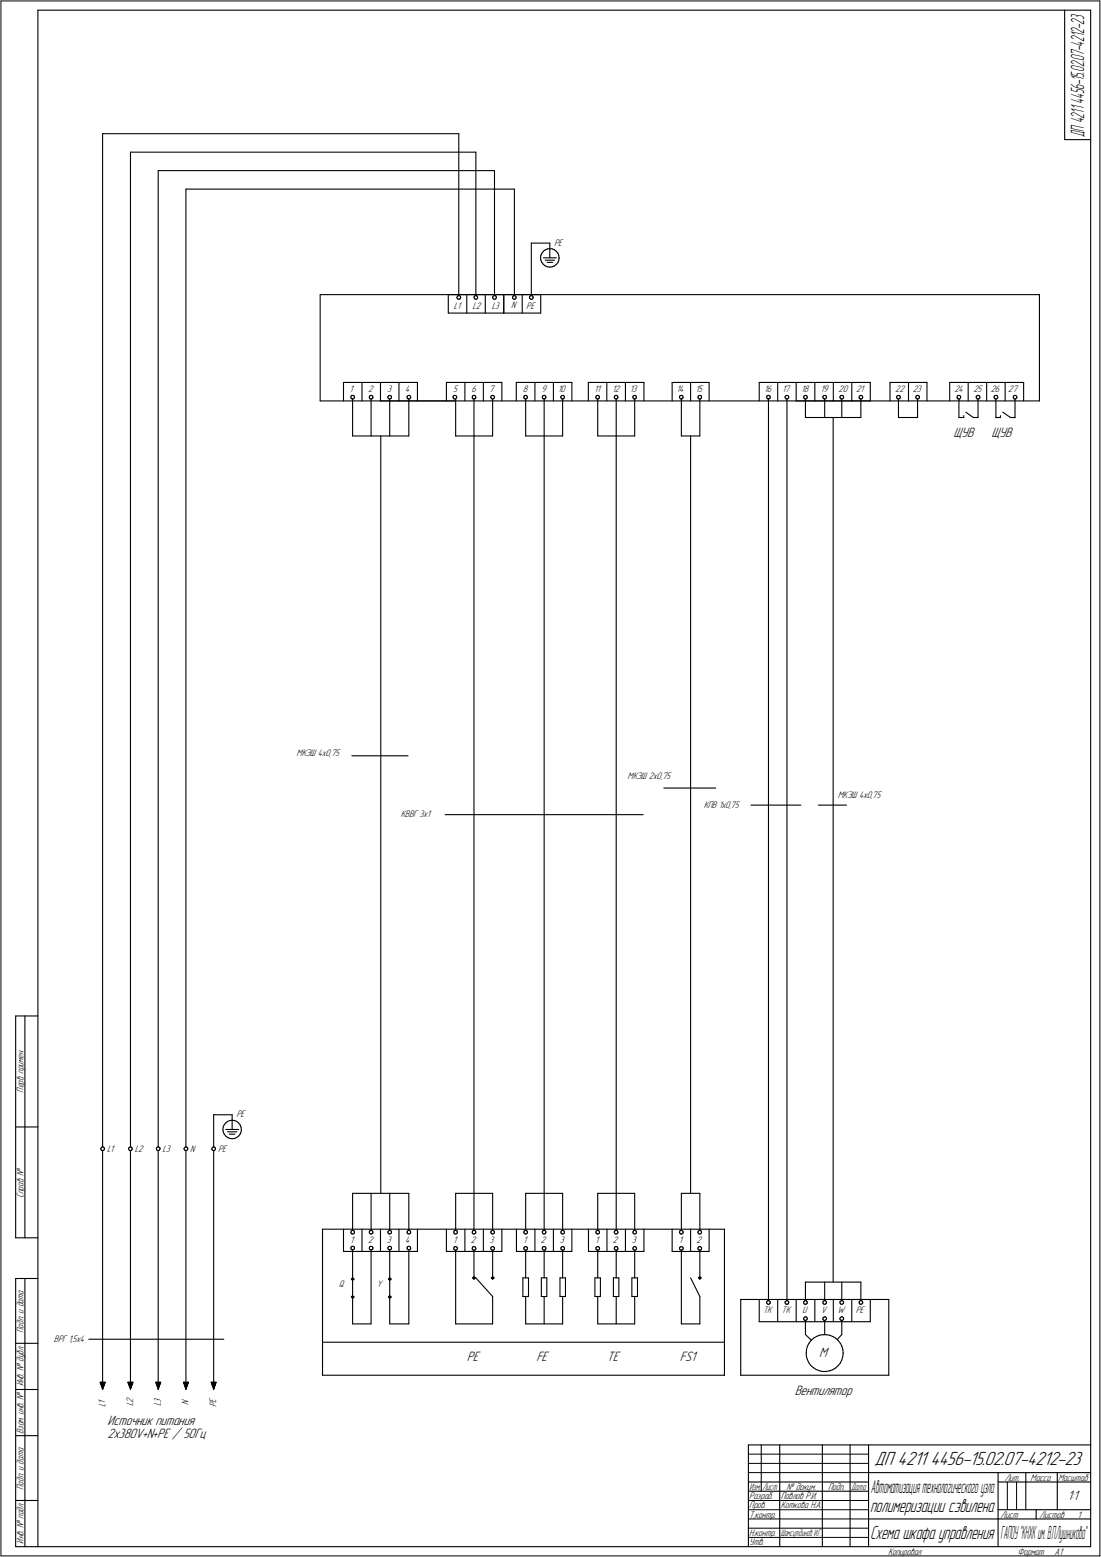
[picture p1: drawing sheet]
<svg xmlns="http://www.w3.org/2000/svg" width="595mm" height="842mm" viewBox="0 0 595 842" stroke-linecap="round" stroke-linejoin="round" font-family="sans-serif">
<defs><g id="words">
<g font-size="10.9">
<text x="473" y="793">ДП 4211</text>
<text x="503" y="793">4456-15.02.07-4212-23</text>
</g>
<g font-size="10.7">
<text x="470" y="818">полимеризации сэвилена</text>
<text x="470" y="833">Схема шкафа управления</text>
</g>
<text font-size="10.5" x="586" y="74" transform="rotate(-90 586 74)">ДП42114456-15.02.07-4212-23</text>
<g font-size="10.4">
<text x="471" y="808">Автоматизациятехнологическогоузла</text>
<text x="541" y="833">Г</text>
<text x="542" y="833">АПОУ&quot;КНХКим.В.П.Лушникова&quot;</text>
</g>
<g font-size="7.8">
<text x="515" y="236">ЩУВ</text>
<text x="536" y="236">ЩУВ</text>
<text x="252" y="736">PE</text>
<text x="290" y="736">FE</text>
<text x="328" y="736">TE</text>
<text x="368" y="736">FS1</text>
<text x="443" y="734">M</text>
<text x="430" y="755">Вентилятор</text>
<text x="58" y="771">Источник питания</text>
<text x="58" y="778">2х380V+N+PE / 50Гц</text>
<text x="577" y="812">1:1</text>
</g>
<g font-size="5.4">
<text x="299" y="133">PE</text>
<text x="245" y="167">L1</text>
<text x="255" y="167">L2</text>
<text x="266" y="167">L3</text>
<text x="276" y="167">N</text>
<text x="284" y="167">PE</text>
<text x="189" y="212">1</text>
<text x="199" y="212">2</text>
<text x="209" y="212">3</text>
<text x="219" y="212">4</text>
<text x="245" y="212">5</text>
<text x="255" y="212">6</text>
<text x="264" y="212">7</text>
<text x="283" y="212">8</text>
<text x="293" y="212">9</text>
<text x="301" y="212">10</text>
<text x="321" y="212">11</text>
<text x="331" y="212">12</text>
<text x="340" y="212">13</text>
<text x="366" y="212">14</text>
<text x="376" y="212">15</text>
<text x="413" y="212">16</text>
<text x="423" y="212">17</text>
<text x="433" y="212">18</text>
<text x="443" y="212">19</text>
<text x="453" y="212">20</text>
<text x="463" y="212">21</text>
<text x="484" y="212">22</text>
<text x="493" y="212">23</text>
<text x="516" y="212">24</text>
<text x="526" y="212">25</text>
<text x="536" y="212">26</text>
<text x="545" y="212">27</text>
<text x="160" y="409">МКЭШ 4х0,75</text>
<text x="339" y="422">МКЭШ 2х0,75</text>
<text x="453" y="432">МКЭШ 4х0,75</text>
<text x="380" y="437">КПВ 1х0,75</text>
<text x="217" y="442">КВВГ 3х1</text>
<text x="13" y="591" transform="rotate(-90 13 591)">Перв. примен.</text>
<text x="128" y="604">PE</text>
<text x="58" y="623">L1</text>
<text x="73" y="623">L2</text>
<text x="88" y="623">L3</text>
<text x="103" y="623">N</text>
<text x="118" y="623">PE</text>
<text x="13" y="648" transform="rotate(-90 13 648)">Справ. №</text>
<text x="189" y="672">1</text>
<text x="199" y="672">2</text>
<text x="209" y="672">3</text>
<text x="219" y="672">4</text>
<text x="245" y="672">1</text>
<text x="254" y="672">2</text>
<text x="265" y="672">3</text>
<text x="283" y="672">1</text>
<text x="292" y="672">2</text>
<text x="303" y="672">3</text>
<text x="322" y="672">1</text>
<text x="331" y="672">2</text>
<text x="341" y="672">3</text>
<text x="367" y="672">1</text>
<text x="377" y="672">2</text>
<text x="183" y="696">Q</text>
<text x="204" y="696">Y</text>
<text x="413" y="710">ТК</text>
<text x="422" y="710">ТК</text>
<text x="434" y="710">U</text>
<text x="444" y="710">V</text>
<text x="453" y="710">W</text>
<text x="463" y="710">PE</text>
<text x="13" y="721" transform="rotate(-90 13 721)">Подп. и дата</text>
<text x="29" y="726">ВРГ 1,5х4</text>
<text x="13" y="750" transform="rotate(-90 13 750)">Инв. № дубл.</text>
<text x="57" y="761" transform="rotate(-91 57 761)">L1</text>
<text x="72" y="760" transform="rotate(-91 72 760)">L2</text>
<text x="87" y="761" transform="rotate(-91 87 761)">L3</text>
<text x="102" y="760" transform="rotate(-91 102 760)">N</text>
<text x="117" y="761" transform="rotate(-91 117 761)">PE</text>
<text x="13" y="776" transform="rotate(-90 13 776)">Взам. инв. №</text>
<text x="543" y="801">Лит.</text>
<text x="557" y="801">Масса</text>
<text x="572" y="801">Масштаб</text>
<text x="13" y="806" transform="rotate(-90 13 806)">Подп. и дата</text>
<text x="425" y="806">№ докум.</text>
<text x="448" y="806">Подп.</text>
<text x="405" y="811">Разраб.</text>
<text x="405" y="816">Пров.</text>
<text x="422" y="811">Павлов Р.И.</text>
<text x="422" y="816">Коткова Н.А.</text>
<text x="405" y="821">Т.контр.</text>
<text x="541" y="821">Лист</text>
<text x="562" y="821">Листов</text>
<text x="582" y="821">1</text>
<text x="405" y="831">Н.контр.</text>
<text x="13" y="835" transform="rotate(-90 13 835)">Инв. № подл.</text>
<text x="405" y="836">Утв.</text>
<text x="480" y="841">Копировал</text>
<text x="550" y="841">Формат</text>
<text x="570" y="841">A1</text>
</g>
<g font-size="5.3">
<text x="405" y="806">Изм.</text>
<text x="412" y="806">Лист</text>
<text x="460" y="806">Дата</text>
<text x="422" y="831">Шамсутдинов И.Г.</text>
</g>
</g></defs>
<g fill="none" stroke="#000" stroke-width=".59">
<path d="M20 6v831zM20 6h570zM575 6v70zM590 6v831zM55 72v548zM55 72h193zM248 72v88zM575 76h15zM71 82v538zM71 82h186zM86 92v528zM86 92h181z"/>
<path d="M257 82v78zM267 92v68zM100 102v518zM100 102h178zM278 102v58zM287 131v29zM287 131h10zM292 139v2zM292 138v1zM293 137l-1 1zM294 136l1-1zM294 136l-1 1z"/>
<path d="M294 139h7zM295 135h1zM296 135l1-1zM297 131v8zM297 134l2 1zM299 135h1zM300 135l1 1zM301 136l1 1zM302 137v1zM302 138v1zM302 140v1zM302 140h.1"/>
<path d="M173 159v58zM173 159h389zM242 159h30zM242 159v10zM248 160h.1M248 160h1zM252 159v10zM257 160h.1M257 160h1zM262 159v10zM267 160h1zM268 160h.1"/>
<path d="M272 159h20zM272 159v10zM278 160h.1M278 160h1zM282 159v10zM287 160h.1M287 160h1zM292 159v10zM292 141l1 1zM293 142l1 1zM294 143l1 1zM295 144h1z"/>
<path d="M295 141h5zM296 142h3zM296 144h1zM297 144h1zM298 144h2zM300 144l1-1zM301 142v1zM302 141l-1 1zM562 159v58zM242 169h30zM247 161h.1M247 161l1 1z"/>
<path d="M247 160h1zM247 160v1zM248 162h.1M248 162h1zM249 160v1zM249 161v1zM249 161h.1M256 161h.1M256 160h1zM256 160v1zM256 161l1 1zM257 162h.1"/>
<path d="M257 162h1zM258 160v1zM258 161v1zM258 161h.1M266 161h.1M266 160h1zM266 160v1zM266 161l1 1zM267 162h.1M267 162h1zM268 160v1zM268 161v1z"/>
<path d="M268 161h.1M272 169h20zM277 161h.1M277 161l1 1zM277 160h1zM277 160v1zM278 162h.1M278 162h1zM279 160v1zM279 161v1zM279 161h.1M286 161h.1"/>
<path d="M286 161l1 1zM286 160h1zM286 160v1zM287 162h.1M287 162h1zM288 160v1zM288 161v1zM288 161h.1M173 217h389zM186 207h40zM186 207v10zM190 215h.1"/>
<path d="M190 215v1zM190 214h.1M190 214v1zM190 216h1zM190 214h1zM191 216h.1M191 216v20zM191 214h.1M191 214l1 1zM192 215l-1 1zM192 215h.1M196 207v10z"/>
<path d="M200 215h.1M200 215v1zM200 214h.1M200 214v1zM200 216h1zM200 214h1zM201 216h.1M201 216v20zM201 214h.1M201 216l1-1zM201 214l1 1zM202 215h.1"/>
<path d="M206 207v10zM206 217h40zM210 215h.1M210 215v1zM210 214h.1M210 214v1zM210 216h1zM210 214h1zM211 216h.1M211 216v20zM211 214h.1M211 214l1 1z"/>
<path d="M211 215v1zM212 215h-1zM216 207v10zM220 215h.1M220 215v1zM220 214h1zM220 214v1zM220 216h1zM221 214h.1M221 216h.1M221 216v20zM221 214h1z"/>
<path d="M221 216l1-1zM222 214v1zM222 215h.1M226 207v10zM241 207h10zM241 207v10zM245 215h.1M245 215v1zM245 214h1zM245 214v1zM245 216h1zM246 214h.1"/>
<path d="M246 216h.1M246 214h1zM246 216v20zM247 214v1zM247 215l-1 1zM247 215h.1M251 207v10zM251 207h10zM255 215h.1M255 215l1 1zM256 214h.1M256 214l-1 1z"/>
<path d="M256 216h.1M256 214h1zM256 216h1zM256 216v20zM257 214h.1M257 216v-1zM257 214v1zM257 215h.1M261 207v10zM261 207h10zM265 215h.1M265 215l1 1z"/>
<path d="M266 214h.1M266 214l-1 1zM266 216h.1M266 214h1zM266 216h1zM266 216v20zM267 214h.1M267 214v1zM267 215v1zM267 215h.1M271 207v10zM279 207v10z"/>
<path d="M279 207h10zM283 215h.1M283 215l1 1zM283 214h1zM283 214v1zM284 216h.1M284 214h.1M284 216h1zM284 216v20zM284 214h1zM285 214v1zM285 215v1z"/>
<path d="M285 215h.1M289 207v10zM289 207h10zM293 215h.1M293 215l1 1zM293 214h1zM293 214v1zM294 216h.1M294 214h.1M294 216h1zM294 216v20zM294 214h1z"/>
<path d="M295 214v1zM295 215v1zM295 215h.1M299 207v10zM299 207h10zM303 215h.1M303 215l1 1zM303 214h1zM303 214v1zM304 216h.1M304 214h.1M304 216h1z"/>
<path d="M304 216v20zM304 214h1zM305 214v1zM305 215v1zM305 215h.1M309 207v10zM318 207v10zM318 207h10zM322 215h.1M322 215v1zM322 214h1zM322 214v1z"/>
<path d="M322 216h1zM323 214h.1M323 216h1zM323 216v20zM323 214h1zM324 214v1zM324 215v1zM324 215h.1M328 207v10zM328 207h10zM332 215h.1M332 215v1z"/>
<path d="M332 214h1zM332 214v1zM332 216h1zM333 214h.1M333 216h1zM333 216v20zM333 214h1zM334 214v1zM334 215v1zM334 215h.1M338 207v10zM338 207h10z"/>
<path d="M342 215h.1M342 215v1zM342 214h1zM342 214v1zM342 216h1zM343 214h.1M343 216h1zM343 216v20zM343 214h1zM344 214v1zM344 215v1zM344 215h.1"/>
<path d="M348 207v10zM363 207v10zM363 207h10zM367 215h.1M367 215l1 1zM368 214h.1M368 214l-1 1zM368 216h.1M368 214h1zM368 216h1zM368 216v20zM369 214h.1"/>
<path d="M369 214v1zM369 215v1zM369 215h.1M373 207v10zM373 207h10zM377 215h.1M377 215l1 1zM378 214h.1M378 214l-1 1zM378 216h.1M378 214h1zM378 216h1z"/>
<path d="M378 216v20zM379 214h.1M379 214v1zM379 215v1zM379 215h.1M383 207v10zM410 207h60zM410 207v10zM414 215h1zM415 214h.1M415 214l-1 1zM415 215v1z"/>
<path d="M415 216h.1M415 214h1zM415 216h1zM415 216v487zM416 214h.1M416 216v-1zM416 214v1zM416 215h.1M420 207v10zM424 215h.1M424 215l1 1zM425 214h.1"/>
<path d="M425 214l-1 1zM425 216h.1M425 214h1zM425 216h1zM425 216v487zM426 214h.1M426 214v1zM426 215v1zM426 215h.1M430 207v10zM430 217h40zM434 215h.1"/>
<path d="M434 215l1 1zM435 214h.1M435 214l-1 1zM435 216h.1M435 214h1zM435 216h1zM435 216v10zM436 214h.1M436 216v-1zM436 214v1zM436 215h.1M440 207v10z"/>
<path d="M445 215h.1M445 215v1zM445 214h1zM445 214v1zM445 216h1zM446 214h.1M446 216h.1M446 216v10zM446 214h1zM447 214v1zM447 215l-1 1zM447 215h.1"/>
<path d="M450 207v10zM454 215h.1M454 215v1zM454 214h1zM454 214v1zM454 216h1zM455 214h.1M455 216h1zM455 216v10zM455 214h1zM456 216v-1zM456 214v1z"/>
<path d="M456 215h.1M460 207v10zM464 215h.1M464 215l1 1zM465 214h.1M465 214l-1 1zM465 216h.1M465 214h1zM465 216h1zM465 216v10zM466 214h.1M466 216v-1z"/>
<path d="M466 214v1zM466 215h.1M470 207v10zM481 207v10zM481 207h10zM485 215h.1M485 215v1zM485 214h.1M485 214v1zM485 216h1zM485 214h1zM486 216h.1"/>
<path d="M486 216v10zM486 214h.1M486 216l1-1zM486 214l1 1zM487 215h.1M491 207v10zM491 207h10zM495 215h.1M495 215v1zM495 214h1zM495 214v1zM495 216h1z"/>
<path d="M496 214h.1M496 216h.1M496 216v10zM496 214h1zM496 216l1-1zM497 214v1zM497 215h.1M501 207v10zM513 207h40zM513 207v10zM517 215h.1M517 215l1 1z"/>
<path d="M517 214h1zM517 214v1zM518 216h.1M518 214h.1M518 216h1zM518 216v10zM518 214h1zM519 214v1zM519 215v1zM519 215h.1M523 207v10zM528 215h.1"/>
<path d="M528 215v1zM528 214h.1M528 214v1zM528 216h1zM528 214h1zM529 216h.1M529 216v10zM529 214h1zM529 216l1-1zM530 214v1zM530 215h.1M533 207v10z"/>
<path d="M537 215h.1M537 215l1 1zM538 214h.1M538 214l-1 1zM538 216h.1M538 214h1zM538 216h1zM538 216v10zM539 214h.1M539 216v-1zM539 214v1zM539 215h.1"/>
<path d="M543 207v10zM548 215h.1M548 215v1zM548 214h.1M548 214v1zM548 216h1zM548 214h1zM549 216h.1M549 216v10zM549 214h.1M549 216l1-1zM549 214l1 1z"/>
<path d="M550 215h.1M553 207v10zM191 236h30zM206 236v409zM246 236h20zM256 236v429zM284 236h20zM294 236v409zM323 236h20zM333 236v409zM368 236h10zM373 236v409z"/>
<path d="M435 226h30zM450 226v467zM486 226h10zM518 226h3zM521 225v1zM522 223l4 3zM526 226h3zM538 226h3zM541 225v1zM542 223l4 3zM546 226h3zM190 409h31z"/>
<path d="M359 426h28zM406 435h27zM442 435h16zM241 441h107zM8 549v120zM8 549h12zM13 549v120zM8 610h12zM115 603v17zM115 603h10zM120 611l1 1zM121 610l-1 1z"/>
<path d="M121 612v1zM121 608v2zM121 613l1 1zM122 614l1 1zM122 607h1zM122 607l-1 1zM122 611h7zM123 615l1 1zM123 607l1-1zM123 612h5zM124 613h3zM124 616h1z"/>
<path d="M124 606h2zM125 616h2zM125 603v8zM126 606h1zM127 616l1-1zM127 606l1 1zM128 615h1zM128 607h1zM129 607l1 1zM130 613l-1 2zM130 608v2zM130 610v1z"/>
<path d="M130 612v1zM130 611v1zM130 611h.1M55 621v1zM55 622h.1M55 621v-1zM55 621h.1M55 620h1zM55 622h1zM55 622v129zM56 620v1zM56 621h.1"/>
<path d="M56 622h.1M56 621v1zM70 621v1zM70 622h.1M70 621v-1zM70 621h.1M70 620h1zM70 622h1zM71 622v129zM71 620v1zM71 621h.1M71 622h.1"/>
<path d="M71 621v1zM84 621l1 1zM85 622h.1M85 621v-1zM85 621h-1zM85 620h1zM85 622h1zM86 622v129zM86 620v1zM86 621h1zM86 622h.1M87 621l-1 1z"/>
<path d="M99 621l1 1zM100 622h.1M100 621v-1zM100 621h-1zM100 620h1zM100 622h1zM100 622v129zM101 620v1zM101 622h.1M101 621h1zM102 621l-1 1zM115 621v1z"/>
<path d="M115 622h.1M115 621v-1zM115 621h.1M115 620h1zM115 622h1zM115 622v129zM116 620v1zM116 622h.1M116 621h1zM117 621l-1 1zM191 645v20zM191 645h30z"/>
<path d="M201 645v20zM211 645v20zM221 645v20zM246 645v20zM246 645h20zM266 645v20zM284 645v20zM284 645h20zM294 645v20zM304 645v20zM323 645v20zM323 645h20z"/>
<path d="M333 645v20zM343 645v20zM368 645v20zM368 645h10zM378 645v20zM8 669h12zM174 665h218zM174 665v79zM186 665v12zM186 677h40zM190 666v1zM190 675v1z"/>
<path d="M190 667h.1M190 676h.1M190 666v-1zM190 666h.1M190 674v1zM190 667h1zM190 676h1zM190 665h1zM190 674h1zM190 674h.1M191 667h.1M191 676h.1"/>
<path d="M191 676v40zM191 665v1zM191 674h.1M191 666h1zM191 674l1 1zM192 667h-1zM192 675l-1 1zM192 666v1zM192 675h.1M196 665v12zM200 666v1zM200 667h.1"/>
<path d="M200 675h.1M200 675v1zM200 666v-1zM200 666h.1M200 674h.1M200 674v1zM200 667h1zM200 676h1zM200 665h1zM200 674h1zM201 667h.1M201 676h.1"/>
<path d="M201 676v40zM201 665v1zM201 674h.1M201 676l1-1zM201 666h1zM201 674l1 1zM202 667h-1zM202 666v1zM202 675h.1M206 665v12zM210 666v1zM210 675h.1"/>
<path d="M210 667h.1M210 675v1zM210 666v-1zM210 666h.1M210 674h.1M210 674v1zM210 667h1zM210 676h1zM210 665h1zM210 674h1zM211 667h.1M211 676h.1"/>
<path d="M211 676v40zM211 665v1zM211 674h.1M211 666h1zM211 674l1 1zM211 675v1zM212 666l-1 1zM212 675h-1zM216 665v12zM220 666v1zM220 667h.1M220 675h.1"/>
<path d="M220 675v1zM220 666l1-1zM220 666h.1M220 674h1zM220 674v1zM220 667h1zM220 676h1zM221 665h.1M221 674h.1M221 667h.1M221 676h.1M221 676v40z"/>
<path d="M221 665l1 1zM221 674h1zM221 667h1zM222 666h.1M222 674v1zM222 675l-1 1zM222 666v1zM222 675h.1M226 665v12zM241 665v12zM241 677h30zM245 666v1z"/>
<path d="M245 675v1zM245 676h1zM245 667h1zM245 666l1-1zM245 666h.1M246 674h.1M246 674l-1 1zM246 676h.1M246 667h.1M246 665h.1M246 674h1zM246 676h1z"/>
<path d="M246 667h1zM246 676v40zM246 665l1 1zM247 674v1zM247 666h.1M247 675h.1M247 667h.1M247 676h.1M247 666v1zM247 675v1zM251 665v12zM255 666v1z"/>
<path d="M255 667h1zM255 675v1zM255 676h1zM256 666v-1zM256 666h-1zM256 674h.1M256 674l-1 1zM256 667h.1M256 676h.1M256 665h1zM256 674h1zM256 667h1z"/>
<path d="M256 676h1zM256 676v15zM257 665v1zM257 674v1zM257 667h.1M257 676h.1M257 666h.1M257 675h.1M257 666v1zM257 675v1zM261 665v12zM265 666v1z"/>
<path d="M265 675v1zM265 667h1zM265 676h1zM266 666v-1zM266 666h-1zM266 674h.1M266 674l-1 1zM266 667h.1M266 676h.1M266 665h1zM266 674h1zM266 667h1z"/>
<path d="M266 676h1zM266 676v15zM267 665v1zM267 674v1zM267 676h.1M267 666h.1M267 675h.1M267 667h.1M267 666v1zM267 675v1zM271 665v12zM279 665v12z"/>
<path d="M279 677h30zM283 666v1zM283 675v1zM283 676h1zM283 666l1-1zM283 666h.1M283 667h1zM283 674h1zM283 674v1zM284 676h.1M284 667h.1M284 665h.1"/>
<path d="M284 674h.1M284 676h1zM284 667h1zM284 676v15zM284 665l1 1zM284 674l1 1zM285 667h.1M285 666h.1M285 675h.1M285 676h.1M285 666v1zM285 675v1z"/>
<path d="M289 665v12zM293 666v1zM293 675v1zM293 667h1zM293 676h1zM293 666l1-1zM293 666h.1M293 674h1zM293 674v1zM294 667h.1M294 676h.1M294 665h.1"/>
<path d="M294 674h.1M294 667h1zM294 676h1zM294 676v15zM294 665l1 1zM294 674l1 1zM295 666h.1M295 667h.1M295 675h.1M295 676h.1M295 666v1zM295 675v1z"/>
<path d="M299 665v12zM303 666v1zM303 667h1zM303 675v1zM303 676h1zM303 666l1-1zM303 666h.1M303 674h1zM303 674v1zM304 667h.1M304 676h.1M304 665h1z"/>
<path d="M304 674h1zM304 667h1zM304 676h1zM304 676v15zM305 665v1zM305 674v1zM305 667h.1M305 676h.1M305 666h.1M305 675h.1M305 666v1zM305 675v1z"/>
<path d="M309 665v12zM318 665v12zM318 677h30zM322 666v1zM322 675v1zM322 676h.1M322 666l1-1zM322 666h.1M322 667h1zM322 674h1zM322 674v1zM322 676h1z"/>
<path d="M323 667h.1M323 665h.1M323 674h.1M323 676h1zM323 667h1zM323 676v15zM323 665l1 1zM323 674l1 1zM324 667h.1M324 666h.1M324 675h.1M324 676h.1"/>
<path d="M324 666v1zM324 675v1zM328 665v12zM332 666v1zM332 667h.1M332 675v1zM332 676h.1M332 666l1-1zM332 666h.1M332 674h1zM332 674v1zM332 667h1z"/>
<path d="M332 676h1zM333 665h.1M333 674h.1M333 667h1zM333 676h1zM333 676v15zM333 665l1 1zM333 674l1 1zM334 666h.1M334 675h.1M334 667h.1M334 676h.1"/>
<path d="M334 666v1zM334 675v1zM338 665v12zM342 666v1zM342 667h.1M342 675v1zM342 676h.1M342 666l1-1zM342 666h.1M342 674h1zM342 674v1zM342 667h1z"/>
<path d="M342 676h1zM343 665h.1M343 674h.1M343 667h1zM343 676h1zM343 676v15zM343 665l1 1zM343 674l1 1zM344 667h.1M344 676h.1M344 666h.1M344 675h.1"/>
<path d="M344 666v1zM344 675v1zM348 665v12zM363 665v12zM363 677h20zM367 666v1zM367 675v1zM367 676h1zM367 666l1-1zM367 666h.1M367 667h1zM368 674h.1"/>
<path d="M368 674l-1 1zM368 676h.1M368 667h.1M368 665h.1M368 674h1zM368 676h1zM368 667h1zM368 676v40zM368 665l1 1zM369 674v1zM369 667h.1M369 666h.1"/>
<path d="M369 675h.1M369 676h.1M369 666v1zM369 675v1zM373 665v12zM377 666v1zM377 667h1zM377 675v1zM377 676h1zM378 666v-1zM378 666h-1zM378 674h.1"/>
<path d="M378 674l-1 1zM378 667h.1M378 676h.1M378 665h1zM378 674h1zM378 667h1zM378 676h1zM378 676v15zM379 665v1zM379 674v1zM379 666h.1M379 675h.1"/>
<path d="M379 667h.1M379 676h.1M379 666v1zM379 675v1zM383 665v12zM392 665v79zM8 691v146zM8 691h12zM13 691v146zM257 691l9 10zM283 691h3zM283 691v10z"/>
<path d="M286 691v10zM293 691h3zM293 691v10zM296 691v10zM303 691h3zM303 691v10zM306 691v10zM322 691h3zM322 691v10zM325 691v10zM332 691h3zM332 691v10z"/>
<path d="M335 691v10zM342 691h3zM342 691v10zM345 691v10zM373 691l5 10zM435 693v10zM435 693h30zM446 693v10zM455 693v10zM465 693v10zM191 716h10zM211 716h10z"/>
<path d="M246 716h20zM266 701v15zM283 701h3zM284 701v15zM284 716h20zM293 701h3zM294 701v15zM303 701h3zM304 701v15zM322 701h3zM323 701v15zM323 716h20z"/>
<path d="M332 701h3zM333 701v15zM342 701h3zM343 701v15zM368 716h10zM378 701v15zM400 703h80zM400 703v41zM410 703v12zM410 715h60zM414 704l1 1zM415 704v-1z"/>
<path d="M415 704h-1zM415 705h.1M415 703h1zM415 705h1zM416 703v1zM416 705h.1M416 704h.1M416 704v1zM420 703v12zM424 704v1zM424 705h1zM425 704v-1z"/>
<path d="M425 704h-1zM425 705h.1M425 703h1zM425 705h1zM426 703v1zM426 704h.1M426 705h.1M426 704v1zM430 703v12zM434 704v1zM434 705h1zM434 713v1z"/>
<path d="M434 714h1zM435 704v-1zM435 704h-1zM435 712h.1M435 712l-1 1zM435 705h.1M435 714h.1M435 703h1zM435 712h1zM435 705h1zM435 714h1zM435 714v8z"/>
<path d="M436 703v1zM436 712v1zM436 705h.1M436 714h.1M436 704h.1M436 713h.1M436 704v1zM436 713v1zM440 703v12zM445 704v1zM445 713v1zM445 705h.1"/>
<path d="M445 714h.1M445 704l1-1zM445 704h.1M445 712h1zM445 712v1zM445 705h1zM445 714h1zM446 703h.1M446 712h.1M446 705h.1M446 714h.1M446 714v8z"/>
<path d="M446 703l1 1zM446 712l1 1zM447 704h.1M447 705h-1zM447 713h.1M447 714h-1zM447 704v1zM447 713v1zM450 703v12zM454 704v1zM454 713v1zM454 705h.1"/>
<path d="M454 714h.1M454 704l1-1zM454 704h.1M454 712h1zM454 712v1zM454 705h1zM454 714h1zM455 703h.1M455 712h.1M455 705h1zM455 714h1zM455 714v8z"/>
<path d="M455 703l1 1zM455 712l1 1zM456 705h.1M456 714h.1M456 704h.1M456 713h.1M456 704v1zM456 713v1zM460 703v12zM464 704v1zM464 705h1zM465 704v-1z"/>
<path d="M465 704h-1zM465 705h.1M465 703h1zM465 705h1zM466 703v1zM466 705h.1M466 704h.1M466 704v1zM470 703v12zM480 703v41zM8 727h12zM48 724h73z"/>
<path d="M174 726h218zM435 722l4 3zM436 732v1zM436 733v2zM436 730v2zM436 735l1 2zM436 728v2zM437 737l1 1zM437 726l-1 2zM438 738l2 2zM438 725l2-1zM438 725l-1 1z"/>
<path d="M440 740l1 1zM440 724l1-1zM441 723l2-1zM443 722h2zM445 722h2zM447 722h2zM449 722l1 1zM450 723l2 1zM452 740l1-1zM452 724l1 1zM453 725l1 2zM454 737l-1 2z"/>
<path d="M454 727l1 1zM455 736l-1 1zM455 722l-2 2zM455 728l1 2zM456 734l-1 2zM456 730v2zM456 732v2zM456 732h.1M8 752h12zM54 748l1 3zM54 748h3zM57 748l-2 3z"/>
<path d="M69 748l2 3zM69 748h3zM72 748l-1 3zM84 748l2 3zM84 748h3zM87 748l-1 3zM99 748l1 3zM99 748h3zM102 748l-2 3zM114 748l1 3zM114 748h3zM117 748l-2 3z"/>
<path d="M174 744h218zM400 744h80zM441 741h2zM443 741l2 1zM445 742h1zM446 742l2-1zM448 741h2zM450 741l2-1zM8 776h12zM405 781h185zM405 781v56zM411 781v26z"/>
<path d="M421 781v56zM444 781v56zM459 781v56zM469 781v56zM469 796h121zM539 796v41zM554 796v21zM571 796v21zM8 812h12zM405 802h64zM405 807h64zM539 802h15z"/>
<path d="M539 817h51zM554 802h36zM560 817v5zM8 837h12zM20 837h570zM469 822h70zM539 822h51z"/>
</g>
<g fill="none" stroke="#000" stroke-width=".54">
<path d="M1 1v841zM1 1h594zM595 1v841zM190 692l1 1zM190 692h1zM190 692h.1M191 692h.1M191 691v1zM191 691l-1 1zM191 693v-1zM210 692l1 1zM210 692h1z"/>
<path d="M211 692h.1M210 692h.1M211 691v1zM211 691l-1 1zM211 693v-1zM255 691l1-1zM255 691l1 1zM256 691h.1M256 691v1zM256 691h1zM256 692l1-1zM256 690l1 1z"/>
<path d="M257 691h.1M266 691v-1zM266 691v1zM266 691h.1M267 691h.1M266 691h1zM266 692l1-1zM266 690l1 1zM378 691v-1zM378 691v1zM378 691h.1M378 691h1z"/>
<path d="M378 690l1 1zM379 691l-1 1zM379 691h.1M190 701l1 1zM190 701h1zM190 701h.1M191 701h.1M191 702v-1zM191 701h-1zM191 702h.1M191 701v1zM210 701h1z"/>
<path d="M210 701l1 1zM211 701h.1M210 701h.1M211 702h.1M211 701v1zM405 791h64zM405 796h64zM405 786h64zM405 812h64zM405 817h64zM544 802v15zM549 802v15z"/>
<path d="M405 822h64zM405 827h64zM405 832h64zM1 842h594z"/>
</g>
<g fill="#000" stroke="#000" stroke-width=".54">
<path d="M54 748h3zM54 748h3zM54 748h3zM54 748h3zM54 748h3zM54 748h3zM54 748h3zM54 748h3zM54 748h3zM54 748h3zM54 748h3zM54 749h3zM55 749h2zM55 749h2zM55 749h1zM55 749h1zM55 749h1zM55 749h1zM55 749h1zM55 749h1zM55 749h1zM55 749h1zM55 749h1zM55 750h1zM55 750h1zM55 750h1zM55 750h1zM55 750h1zM55 750h1zM55 750h1zM55 750h1zM55 750h1zM55 750h1zM55 750h1zM55 750h1zM55 751h1zM55 751h1zM55 751h1zM55 751h1zM55 751h1z"/>
<path d="M69 748h3zM69 748h3zM69 748h3zM69 748h3zM69 748h3zM69 748h3zM69 748h3zM69 748h3zM69 748h3zM69 748h3zM69 748h3zM70 749h2zM70 749h2zM70 749h2zM70 749h2zM70 749h1zM70 749h1zM70 749h1zM70 749h1zM70 749h1zM70 749h1zM70 749h1zM70 749h1zM70 750h1zM70 750h1zM70 750h1zM70 750h1zM70 750h1zM70 750h1zM70 750h1zM70 750h1zM70 750h1zM70 750h1zM70 750h1zM70 750h1zM70 751h1zM70 751h1zM70 751h1zM70 751h1zM70 751h1z"/>
<path d="M84 748h3zM84 748h3zM84 748h3zM84 748h3zM84 748h3zM84 748h3zM84 748h3zM84 748h3zM84 748h3zM84 748h3zM84 748h3zM84 749h3zM85 749h2zM85 749h2zM85 749h2zM85 749h1zM85 749h1zM85 749h1zM85 749h1zM85 749h1zM85 749h1zM85 749h1zM85 749h1zM85 750h1zM85 750h1zM85 750h1zM85 750h1zM85 750h1zM85 750h1zM85 750h1zM85 750h1zM85 750h1zM85 750h1zM85 750h1zM85 750h1zM85 751h1zM85 751h1zM85 751h1zM85 751h1zM85 751h1z"/>
<path d="M99 748h3zM99 748h3zM99 748h3zM99 748h3zM99 748h3zM99 748h3zM99 748h3zM99 748h3zM99 748h3zM99 748h3zM99 748h3zM99 749h3zM100 749h2zM100 749h2zM100 749h2zM100 749h1zM100 749h1zM100 749h1zM100 749h1zM100 749h1zM100 749h1zM100 749h1zM100 749h1zM100 750h1zM100 750h1zM100 750h1zM100 750h1zM100 750h1zM100 750h1zM100 750h1zM100 750h1zM100 750h1zM100 750h1zM100 750h1zM100 750h1zM100 751h1zM100 751h1zM100 751h1zM100 751h1zM100 751h1z"/>
<path d="M114 748h3zM114 748h3zM114 748h3zM114 748h3zM114 748h3zM114 748h3zM114 748h3zM114 748h3zM114 748h3zM114 748h3zM114 748h3zM114 749h3zM115 749h2zM115 749h2zM115 749h2zM115 749h1zM115 749h1zM115 749h1zM115 749h1zM115 749h1zM115 749h1zM115 749h1zM115 749h1zM115 750h1zM115 750h1zM115 750h1zM115 750h1zM115 750h1zM115 750h1zM115 750h1zM115 750h1zM115 750h1zM115 750h1zM115 750h1zM115 750h1zM115 751h1zM115 751h1zM115 751h1zM115 751h1zM115 751h1z"/>
</g>
<g fill="#fff" stroke="#fff" stroke-width=".54">
<path d="M276 163h4zM276 163h4zM276 163h4zM276 163h4zM276 163h4zM276 163h4zM276 163h4zM276 163h4zM276 163h4zM276 163h4zM276 164h4zM276 164h4zM276 164h4zM276 164h4zM276 164h4zM276 164h4zM276 164h4zM276 164h4zM276 164h4zM276 164h4zM276 164h4zM276 165h4zM276 165h4zM276 165h4zM276 165h4zM276 165h4zM276 165h4zM276 165h4zM276 165h4zM276 165h4zM276 165h4zM276 165h4zM276 165h4zM276 166h4zM276 166h4zM276 166h4zM276 166h4zM276 166h4zM276 166h4zM276 166h4zM276 166h4zM276 166h4zM276 166h4zM276 166h4zM276 166h4zM276 167h4zM276 167h4zM276 167h4zM276 167h4zM276 167h4zM276 167h4zM276 167h4zM276 167h4zM276 167h4zM276 167h4zM276 167h4zM276 167h4zM276 168h4zM276 168h4z"/>
<path d="M284 163h6zM284 163h6zM284 163h6zM284 163h6zM284 164h6zM284 164h6zM284 164h6zM284 164h6zM284 164h6zM284 164h6zM284 164h6zM284 164h6zM284 164h6zM284 164h6zM284 164h6zM284 165h6zM284 165h6zM284 165h6zM284 165h6zM284 165h6zM284 165h6zM284 165h6zM284 165h6zM284 165h6zM284 165h6zM284 165h6zM284 165h6zM284 166h6zM284 166h6zM284 166h6zM284 166h6zM284 166h6zM284 166h6zM284 166h6zM284 166h6zM284 166h6zM284 166h6zM284 166h6zM284 166h6zM284 167h6zM284 167h6zM284 167h6zM284 167h6zM284 167h6zM284 167h6zM284 167h6zM284 167h6zM284 167h6zM284 167h6zM284 167h6zM284 167h6zM284 168h6zM284 168h6zM284 168h6zM284 168h6zM284 168h6zM284 168h6zM284 168h6zM284 168h6z"/>
<path d="M412 706h6zM412 706h6zM412 707h6zM412 707h6zM412 707h6zM412 707h6zM412 707h6zM412 707h6zM412 707h6zM412 707h6zM412 707h6zM412 707h6zM412 707h6zM412 707h6zM412 708h6zM412 708h6zM412 708h6zM412 708h6zM412 708h6zM412 708h6zM412 708h6zM412 708h6zM412 708h6zM412 708h6zM412 708h6zM412 708h6zM412 709h6zM412 709h6zM412 709h6zM412 709h6zM412 709h6zM412 709h6zM412 709h6zM412 709h6zM412 709h6zM412 709h6zM412 709h6zM412 710h6zM412 710h6zM412 710h6zM412 710h6zM412 710h6zM412 710h6zM412 710h6zM412 710h6zM412 710h6zM412 710h6zM412 710h6zM412 710h6zM412 711h6zM412 711h6zM412 711h6zM412 711h6zM412 711h6zM412 711h6zM412 711h6zM412 711h6zM412 711h6zM412 711h6z"/>
<path d="M422 706h6zM422 706h6zM422 707h6zM422 707h6zM422 707h6zM422 707h6zM422 707h6zM422 707h6zM422 707h6zM422 707h6zM422 707h6zM422 707h6zM422 707h6zM422 707h6zM422 708h6zM422 708h6zM422 708h6zM422 708h6zM422 708h6zM422 708h6zM422 708h6zM422 708h6zM422 708h6zM422 708h6zM422 708h6zM422 708h6zM422 709h6zM422 709h6zM422 709h6zM422 709h6zM422 709h6zM422 709h6zM422 709h6zM422 709h6zM422 709h6zM422 709h6zM422 709h6zM422 710h6zM422 710h6zM422 710h6zM422 710h6zM422 710h6zM422 710h6zM422 710h6zM422 710h6zM422 710h6zM422 710h6zM422 710h6zM422 710h6zM422 711h6zM422 711h6zM422 711h6zM422 711h6zM422 711h6zM422 711h6zM422 711h6zM422 711h6zM422 711h6zM422 711h6z"/>
<path d="M463 706h5zM463 706h5zM463 707h5zM463 707h5zM463 707h5zM463 707h5zM463 707h5zM463 707h5zM463 707h5zM463 707h5zM463 707h5zM463 707h5zM463 707h5zM463 707h5zM463 708h5zM463 708h5zM463 708h5zM463 708h5zM463 708h5zM463 708h5zM463 708h5zM463 708h5zM463 708h5zM463 708h5zM463 708h5zM463 708h5zM463 709h5zM463 709h5zM463 709h5zM463 709h5zM463 709h5zM463 709h5zM463 709h5zM463 709h5zM463 709h5zM463 709h5zM463 709h5zM463 710h5zM463 710h5zM463 710h5zM463 710h5zM463 710h5zM463 710h5zM463 710h5zM463 710h5zM463 710h5zM463 710h5zM463 710h5zM463 710h5zM463 711h5zM463 711h5zM463 711h5zM463 711h5zM463 711h5zM463 711h5zM463 711h5zM463 711h5zM463 711h5zM463 711h5z"/>
<path d="M453 706h4zM453 706h4zM453 707h4zM453 707h4zM453 707h4zM453 707h4zM453 707h4zM453 707h4zM453 707h4zM453 707h4zM453 707h4zM453 707h4zM453 707h4zM453 707h4zM453 708h4zM453 708h4zM453 708h4zM453 708h4zM453 708h4zM453 708h4zM453 708h4zM453 708h4zM453 708h4zM453 708h4zM453 708h4zM453 708h4zM453 709h4zM453 709h4zM453 709h4zM453 709h4zM453 709h4zM453 709h4zM453 709h4zM453 709h4zM453 709h4zM453 709h4zM453 709h4zM453 710h4zM453 710h4zM453 710h4zM453 710h4zM453 710h4zM453 710h4zM453 710h4zM453 710h4zM453 710h4zM453 710h4zM453 710h4zM453 710h4zM453 711h4zM453 711h4zM453 711h4zM453 711h4zM453 711h4zM453 711h4zM453 711h4zM453 711h4zM453 711h4zM453 711h4z"/>
<path d="M444 706h4zM444 706h4zM444 707h4zM444 707h4zM444 707h4zM444 707h4zM444 707h4zM444 707h4zM444 707h4zM444 707h4zM444 707h4zM444 707h4zM444 707h4zM444 707h4zM444 708h4zM444 708h4zM444 708h4zM444 708h4zM444 708h4zM444 708h4zM444 708h4zM444 708h4zM444 708h4zM444 708h4zM444 708h4zM444 708h4zM444 709h4zM444 709h4zM444 709h4zM444 709h4zM444 709h4zM444 709h4zM444 709h4zM444 709h4zM444 709h4zM444 709h4zM444 709h4zM444 710h4zM444 710h4zM444 710h4zM444 710h4zM444 710h4zM444 710h4zM444 710h4zM444 710h4zM444 710h4zM444 710h4zM444 710h4zM444 710h4zM444 711h4zM444 711h4zM444 711h4zM444 711h4zM444 711h4zM444 711h4zM444 711h4zM444 711h4zM444 711h4zM444 711h4z"/>
<path d="M434 706h3zM434 706h3zM434 707h3zM434 707h3zM434 707h3zM434 707h3zM434 707h3zM434 707h3zM434 707h3zM434 707h3zM434 707h3zM434 707h3zM434 707h3zM434 707h3zM434 708h3zM434 708h3zM434 708h3zM434 708h3zM434 708h3zM434 708h3zM434 708h3zM434 708h3zM434 708h3zM434 708h3zM434 708h3zM434 708h3zM434 709h3zM434 709h3zM434 709h3zM434 709h3zM434 709h3zM434 709h3zM434 709h3zM434 709h3zM434 709h3zM434 709h3zM434 709h3zM434 710h3zM434 710h3zM434 710h3zM434 710h3zM434 710h3zM434 710h3zM434 710h3zM434 710h3zM434 710h3zM434 710h3zM434 710h3zM434 710h3zM434 711h3zM434 711h3zM434 711h3zM434 711h3zM434 711h3zM434 711h3zM434 711h3zM434 711h3zM434 711h3zM434 711h3z"/>
<path d="M443 728h6zM443 728h6zM443 728h6zM443 728h6zM443 729h6zM443 729h6zM443 729h6zM443 729h6zM443 729h6zM443 729h6zM443 729h6zM443 729h6zM443 729h6zM443 729h6zM443 729h6zM443 729h6zM443 730h6zM443 730h6zM443 730h6zM443 730h6zM443 730h6zM443 730h6zM443 730h6zM443 730h6zM443 730h6zM443 730h6zM443 730h6zM443 731h6zM443 731h6zM443 731h6zM443 731h6zM443 731h6zM443 731h6zM443 731h6zM443 731h6zM443 731h6zM443 731h6zM443 731h6zM443 731h6zM443 732h6zM443 732h6zM443 732h6zM443 732h6zM443 732h6zM443 732h6zM443 732h6zM443 732h6zM443 732h6zM443 732h6zM443 732h6zM443 732h6zM443 733h6zM443 733h6zM443 733h6zM443 733h6zM443 733h6zM443 733h6zM443 733h6zM443 733h6zM443 733h6zM443 733h6zM443 733h6zM443 733h6zM443 734h6zM443 734h6zM443 734h6zM443 734h6zM443 734h6zM443 734h6zM443 734h6zM443 734h6zM443 734h6zM443 734h6zM443 734h6zM443 734h6zM443 735h6zM443 735h6zM443 735h6zM443 735h6zM443 735h6zM443 735h6zM443 735h6zM443 735h6zM443 735h6z"/>
<path d="M189 208h3zM189 208h3zM189 208h3zM189 208h3zM189 208h3zM189 208h3zM189 208h3zM189 208h3zM189 209h3zM189 209h3zM189 209h3zM189 209h3zM189 209h3zM189 209h3zM189 209h3zM189 209h3zM189 209h3zM189 209h3zM189 209h3zM189 209h3zM189 210h3zM189 210h3zM189 210h3zM189 210h3zM189 210h3zM189 210h3zM189 210h3zM189 210h3zM189 210h3zM189 210h3zM189 210h3zM189 210h3zM189 211h3zM189 211h3zM189 211h3zM189 211h3zM189 211h3zM189 211h3zM189 211h3zM189 211h3zM189 211h3zM189 211h3zM189 211h3zM189 211h3zM189 212h3zM189 212h3zM189 212h3zM189 212h3zM189 212h3zM189 212h3zM189 212h3zM189 212h3zM189 212h3zM189 212h3zM189 212h3zM189 213h3zM189 213h3zM189 213h3zM189 213h3z"/>
<path d="M199 208h3zM199 208h3zM199 208h3zM199 208h3zM199 208h3zM199 208h3zM199 208h3zM199 208h3zM199 209h3zM199 209h3zM199 209h3zM199 209h3zM199 209h3zM199 209h3zM199 209h3zM199 209h3zM199 209h3zM199 209h3zM199 209h3zM199 209h3zM199 210h3zM199 210h3zM199 210h3zM199 210h3zM199 210h3zM199 210h3zM199 210h3zM199 210h3zM199 210h3zM199 210h3zM199 210h3zM199 210h3zM199 211h3zM199 211h3zM199 211h3zM199 211h3zM199 211h3zM199 211h3zM199 211h3zM199 211h3zM199 211h3zM199 211h3zM199 211h3zM199 211h3zM199 212h3zM199 212h3zM199 212h3zM199 212h3zM199 212h3zM199 212h3zM199 212h3zM199 212h3zM199 212h3zM199 212h3zM199 212h3zM199 213h3zM199 213h3zM199 213h3zM199 213h3z"/>
<path d="M209 208h3zM209 208h3zM209 208h3zM209 208h3zM209 208h3zM209 208h3zM209 208h3zM209 208h3zM209 209h3zM209 209h3zM209 209h3zM209 209h3zM209 209h3zM209 209h3zM209 209h3zM209 209h3zM209 209h3zM209 209h3zM209 209h3zM209 209h3zM209 210h3zM209 210h3zM209 210h3zM209 210h3zM209 210h3zM209 210h3zM209 210h3zM209 210h3zM209 210h3zM209 210h3zM209 210h3zM209 210h3zM209 211h3zM209 211h3zM209 211h3zM209 211h3zM209 211h3zM209 211h3zM209 211h3zM209 211h3zM209 211h3zM209 211h3zM209 211h3zM209 211h3zM209 212h3zM209 212h3zM209 212h3zM209 212h3zM209 212h3zM209 212h3zM209 212h3zM209 212h3zM209 212h3zM209 212h3zM209 212h3zM209 213h3zM209 213h3zM209 213h3zM209 213h3z"/>
<path d="M219 208h4zM219 208h4zM219 208h4zM219 208h4zM219 208h4zM219 208h4zM219 208h4zM219 208h4zM219 209h4zM219 209h4zM219 209h4zM219 209h4zM219 209h4zM219 209h4zM219 209h4zM219 209h4zM219 209h4zM219 209h4zM219 209h4zM219 209h4zM219 210h4zM219 210h4zM219 210h4zM219 210h4zM219 210h4zM219 210h4zM219 210h4zM219 210h4zM219 210h4zM219 210h4zM219 210h4zM219 210h4zM219 211h4zM219 211h4zM219 211h4zM219 211h4zM219 211h4zM219 211h4zM219 211h4zM219 211h4zM219 211h4zM219 211h4zM219 211h4zM219 211h4zM219 212h4zM219 212h4zM219 212h4zM219 212h4zM219 212h4zM219 212h4zM219 212h4zM219 212h4zM219 212h4zM219 212h4zM219 212h4zM219 213h4zM219 213h4zM219 213h4zM219 213h4z"/>
<path d="M245 208h3zM245 208h3zM245 208h3zM245 208h3zM245 208h3zM245 208h3zM245 208h3zM245 208h3zM245 209h3zM245 209h3zM245 209h3zM245 209h3zM245 209h3zM245 209h3zM245 209h3zM245 209h3zM245 209h3zM245 209h3zM245 209h3zM245 209h3zM245 210h3zM245 210h3zM245 210h3zM245 210h3zM245 210h3zM245 210h3zM245 210h3zM245 210h3zM245 210h3zM245 210h3zM245 210h3zM245 210h3zM245 211h3zM245 211h3zM245 211h3zM245 211h3zM245 211h3zM245 211h3zM245 211h3zM245 211h3zM245 211h3zM245 211h3zM245 211h3zM245 211h3zM245 212h3zM245 212h3zM245 212h3zM245 212h3zM245 212h3zM245 212h3zM245 212h3zM245 212h3zM245 212h3zM245 212h3zM245 212h3zM245 213h3zM245 213h3zM245 213h3zM245 213h3z"/>
<path d="M255 208h3zM255 208h3zM255 208h3zM255 208h3zM255 208h3zM255 208h3zM255 208h3zM255 208h3zM255 209h3zM255 209h3zM255 209h3zM255 209h3zM255 209h3zM255 209h3zM255 209h3zM255 209h3zM255 209h3zM255 209h3zM255 209h3zM255 209h3zM255 210h3zM255 210h3zM255 210h3zM255 210h3zM255 210h3zM255 210h3zM255 210h3zM255 210h3zM255 210h3zM255 210h3zM255 210h3zM255 210h3zM255 211h3zM255 211h3zM255 211h3zM255 211h3zM255 211h3zM255 211h3zM255 211h3zM255 211h3zM255 211h3zM255 211h3zM255 211h3zM255 211h3zM255 212h3zM255 212h3zM255 212h3zM255 212h3zM255 212h3zM255 212h3zM255 212h3zM255 212h3zM255 212h3zM255 212h3zM255 212h3zM255 213h3zM255 213h3zM255 213h3zM255 213h3z"/>
<path d="M264 208h4zM264 208h4zM264 208h4zM264 208h4zM264 208h4zM264 208h4zM264 208h4zM264 208h4zM264 209h4zM264 209h4zM264 209h4zM264 209h4zM264 209h4zM264 209h4zM264 209h4zM264 209h4zM264 209h4zM264 209h4zM264 209h4zM264 209h4zM264 210h4zM264 210h4zM264 210h4zM264 210h4zM264 210h4zM264 210h4zM264 210h4zM264 210h4zM264 210h4zM264 210h4zM264 210h4zM264 210h4zM264 211h4zM264 211h4zM264 211h4zM264 211h4zM264 211h4zM264 211h4zM264 211h4zM264 211h4zM264 211h4zM264 211h4zM264 211h4zM264 211h4zM264 212h4zM264 212h4zM264 212h4zM264 212h4zM264 212h4zM264 212h4zM264 212h4zM264 212h4zM264 212h4zM264 212h4zM264 212h4zM264 213h4zM264 213h4zM264 213h4zM264 213h4z"/>
<path d="M189 668h3zM189 668h3zM189 668h3zM189 669h3zM189 669h3zM189 669h3zM189 669h3zM189 669h3zM189 669h3zM189 669h3zM189 669h3zM189 669h3zM189 669h3zM189 669h3zM189 669h3zM189 670h3zM189 670h3zM189 670h3zM189 670h3zM189 670h3zM189 670h3zM189 670h3zM189 670h3zM189 670h3zM189 670h3zM189 670h3zM189 670h3zM189 671h3zM189 671h3zM189 671h3zM189 671h3zM189 671h3zM189 671h3zM189 671h3zM189 671h3zM189 671h3zM189 671h3zM189 671h3zM189 671h3zM189 672h3zM189 672h3zM189 672h3zM189 672h3zM189 672h3zM189 672h3zM189 672h3zM189 672h3zM189 672h3zM189 672h3zM189 672h3zM189 673h3zM189 673h3zM189 673h3zM189 673h3zM189 673h3zM189 673h3zM189 673h3zM189 673h3zM189 673h3z"/>
<path d="M199 668h3zM199 668h3zM199 668h3zM199 669h3zM199 669h3zM199 669h3zM199 669h3zM199 669h3zM199 669h3zM199 669h3zM199 669h3zM199 669h3zM199 669h3zM199 669h3zM199 669h3zM199 670h3zM199 670h3zM199 670h3zM199 670h3zM199 670h3zM199 670h3zM199 670h3zM199 670h3zM199 670h3zM199 670h3zM199 670h3zM199 670h3zM199 671h3zM199 671h3zM199 671h3zM199 671h3zM199 671h3zM199 671h3zM199 671h3zM199 671h3zM199 671h3zM199 671h3zM199 671h3zM199 671h3zM199 672h3zM199 672h3zM199 672h3zM199 672h3zM199 672h3zM199 672h3zM199 672h3zM199 672h3zM199 672h3zM199 672h3zM199 672h3zM199 673h3zM199 673h3zM199 673h3zM199 673h3zM199 673h3zM199 673h3zM199 673h3zM199 673h3zM199 673h3z"/>
<path d="M209 668h3zM209 668h3zM209 668h3zM209 669h3zM209 669h3zM209 669h3zM209 669h3zM209 669h3zM209 669h3zM209 669h3zM209 669h3zM209 669h3zM209 669h3zM209 669h3zM209 669h3zM209 670h3zM209 670h3zM209 670h3zM209 670h3zM209 670h3zM209 670h3zM209 670h3zM209 670h3zM209 670h3zM209 670h3zM209 670h3zM209 670h3zM209 671h3zM209 671h3zM209 671h3zM209 671h3zM209 671h3zM209 671h3zM209 671h3zM209 671h3zM209 671h3zM209 671h3zM209 671h3zM209 671h3zM209 672h3zM209 672h3zM209 672h3zM209 672h3zM209 672h3zM209 672h3zM209 672h3zM209 672h3zM209 672h3zM209 672h3zM209 672h3zM209 673h3zM209 673h3zM209 673h3zM209 673h3zM209 673h3zM209 673h3zM209 673h3zM209 673h3zM209 673h3z"/>
<path d="M219 668h4zM219 668h4zM219 668h4zM219 669h4zM219 669h4zM219 669h4zM219 669h4zM219 669h4zM219 669h4zM219 669h4zM219 669h4zM219 669h4zM219 669h4zM219 669h4zM219 669h4zM219 670h4zM219 670h4zM219 670h4zM219 670h4zM219 670h4zM219 670h4zM219 670h4zM219 670h4zM219 670h4zM219 670h4zM219 670h4zM219 670h4zM219 671h4zM219 671h4zM219 671h4zM219 671h4zM219 671h4zM219 671h4zM219 671h4zM219 671h4zM219 671h4zM219 671h4zM219 671h4zM219 671h4zM219 672h4zM219 672h4zM219 672h4zM219 672h4zM219 672h4zM219 672h4zM219 672h4zM219 672h4zM219 672h4zM219 672h4zM219 672h4zM219 673h4zM219 673h4zM219 673h4zM219 673h4zM219 673h4zM219 673h4zM219 673h4zM219 673h4zM219 673h4z"/>
<path d="M183 692h4zM183 692h4zM183 692h4zM183 692h4zM183 692h4zM183 692h4zM183 693h4zM183 693h4zM183 693h4zM183 693h4zM183 693h4zM183 693h4zM183 693h4zM183 693h4zM183 693h4zM183 693h4zM183 693h4zM183 694h4zM183 694h4zM183 694h4zM183 694h4zM183 694h4zM183 694h4zM183 694h4zM183 694h4zM183 694h4zM183 694h4zM183 694h4zM183 694h4zM183 695h4zM183 695h4zM183 695h4zM183 695h4zM183 695h4zM183 695h4zM183 695h4zM183 695h4zM183 695h4zM183 695h4zM183 695h4zM183 695h4zM183 696h4zM183 696h4zM183 696h4zM183 696h4zM183 696h4zM183 696h4zM183 696h4zM183 696h4zM183 696h4zM183 696h4zM183 696h4zM183 696h4zM183 697h4zM183 697h4zM183 697h4zM183 697h4zM183 697h4zM183 697h4z"/>
<path d="M204 692h4zM204 692h4zM204 692h4zM204 692h4zM204 692h4zM204 692h4zM204 693h4zM204 693h4zM204 693h4zM204 693h4zM204 693h4zM204 693h4zM204 693h4zM204 693h4zM204 693h4zM204 693h4zM204 693h4zM204 694h4zM204 694h4zM204 694h4zM204 694h4zM204 694h4zM204 694h4zM204 694h4zM204 694h4zM204 694h4zM204 694h4zM204 694h4zM204 694h4zM204 695h4zM204 695h4zM204 695h4zM204 695h4zM204 695h4zM204 695h4zM204 695h4zM204 695h4zM204 695h4zM204 695h4zM204 695h4zM204 695h4zM204 696h4zM204 696h4zM204 696h4zM204 696h4zM204 696h4zM204 696h4zM204 696h4zM204 696h4zM204 696h4zM204 696h4zM204 696h4zM204 696h4zM204 697h4zM204 697h4zM204 697h4zM204 697h4zM204 697h4zM204 697h4z"/>
<path d="M283 668h2zM283 668h2zM283 668h2zM283 669h2zM283 669h2zM283 669h2zM283 669h2zM283 669h2zM283 669h2zM283 669h2zM283 669h2zM283 669h2zM283 669h2zM283 669h2zM283 669h2zM283 670h2zM283 670h2zM283 670h2zM283 670h2zM283 670h2zM283 670h2zM283 670h2zM283 670h2zM283 670h2zM283 670h2zM283 670h2zM283 670h2zM283 671h2zM283 671h2zM283 671h2zM283 671h2zM283 671h2zM283 671h2zM283 671h2zM283 671h2zM283 671h2zM283 671h2zM283 671h2zM283 671h2zM283 672h2zM283 672h2zM283 672h2zM283 672h2zM283 672h2zM283 672h2zM283 672h2zM283 672h2zM283 672h2zM283 672h2zM283 672h2zM283 673h2zM283 673h2zM283 673h2zM283 673h2zM283 673h2zM283 673h2zM283 673h2zM283 673h2zM283 673h2z"/>
<path d="M292 668h4zM292 668h4zM292 668h4zM292 669h4zM292 669h4zM292 669h4zM292 669h4zM292 669h4zM292 669h4zM292 669h4zM292 669h4zM292 669h4zM292 669h4zM292 669h4zM292 669h4zM292 670h4zM292 670h4zM292 670h4zM292 670h4zM292 670h4zM292 670h4zM292 670h4zM292 670h4zM292 670h4zM292 670h4zM292 670h4zM292 670h4zM292 671h4zM292 671h4zM292 671h4zM292 671h4zM292 671h4zM292 671h4zM292 671h4zM292 671h4zM292 671h4zM292 671h4zM292 671h4zM292 671h4zM292 672h4zM292 672h4zM292 672h4zM292 672h4zM292 672h4zM292 672h4zM292 672h4zM292 672h4zM292 672h4zM292 672h4zM292 672h4zM292 673h4zM292 673h4zM292 673h4zM292 673h4zM292 673h4zM292 673h4zM292 673h4zM292 673h4zM292 673h4z"/>
<path d="M303 668h3zM303 668h3zM303 668h3zM303 669h3zM303 669h3zM303 669h3zM303 669h3zM303 669h3zM303 669h3zM303 669h3zM303 669h3zM303 669h3zM303 669h3zM303 669h3zM303 669h3zM303 670h3zM303 670h3zM303 670h3zM303 670h3zM303 670h3zM303 670h3zM303 670h3zM303 670h3zM303 670h3zM303 670h3zM303 670h3zM303 670h3zM303 671h3zM303 671h3zM303 671h3zM303 671h3zM303 671h3zM303 671h3zM303 671h3zM303 671h3zM303 671h3zM303 671h3zM303 671h3zM303 671h3zM303 672h3zM303 672h3zM303 672h3zM303 672h3zM303 672h3zM303 672h3zM303 672h3zM303 672h3zM303 672h3zM303 672h3zM303 672h3zM303 673h3zM303 673h3zM303 673h3zM303 673h3zM303 673h3zM303 673h3zM303 673h3zM303 673h3zM303 673h3z"/>
<path d="M322 668h2zM322 668h2zM322 668h2zM322 669h2zM322 669h2zM322 669h2zM322 669h2zM322 669h2zM322 669h2zM322 669h2zM322 669h2zM322 669h2zM322 669h2zM322 669h2zM322 669h2zM322 670h2zM322 670h2zM322 670h2zM322 670h2zM322 670h2zM322 670h2zM322 670h2zM322 670h2zM322 670h2zM322 670h2zM322 670h2zM322 670h2zM322 671h2zM322 671h2zM322 671h2zM322 671h2zM322 671h2zM322 671h2zM322 671h2zM322 671h2zM322 671h2zM322 671h2zM322 671h2zM322 671h2zM322 672h2zM322 672h2zM322 672h2zM322 672h2zM322 672h2zM322 672h2zM322 672h2zM322 672h2zM322 672h2zM322 672h2zM322 672h2zM322 673h2zM322 673h2zM322 673h2zM322 673h2zM322 673h2zM322 673h2zM322 673h2zM322 673h2zM322 673h2z"/>
<path d="M331 668h4zM331 668h4zM331 668h4zM331 669h4zM331 669h4zM331 669h4zM331 669h4zM331 669h4zM331 669h4zM331 669h4zM331 669h4zM331 669h4zM331 669h4zM331 669h4zM331 669h4zM331 670h4zM331 670h4zM331 670h4zM331 670h4zM331 670h4zM331 670h4zM331 670h4zM331 670h4zM331 670h4zM331 670h4zM331 670h4zM331 670h4zM331 671h4zM331 671h4zM331 671h4zM331 671h4zM331 671h4zM331 671h4zM331 671h4zM331 671h4zM331 671h4zM331 671h4zM331 671h4zM331 671h4zM331 672h4zM331 672h4zM331 672h4zM331 672h4zM331 672h4zM331 672h4zM331 672h4zM331 672h4zM331 672h4zM331 672h4zM331 672h4zM331 673h4zM331 673h4zM331 673h4zM331 673h4zM331 673h4zM331 673h4zM331 673h4zM331 673h4zM331 673h4z"/>
<path d="M341 668h4zM341 668h4zM341 668h4zM341 669h4zM341 669h4zM341 669h4zM341 669h4zM341 669h4zM341 669h4zM341 669h4zM341 669h4zM341 669h4zM341 669h4zM341 669h4zM341 669h4zM341 670h4zM341 670h4zM341 670h4zM341 670h4zM341 670h4zM341 670h4zM341 670h4zM341 670h4zM341 670h4zM341 670h4zM341 670h4zM341 670h4zM341 671h4zM341 671h4zM341 671h4zM341 671h4zM341 671h4zM341 671h4zM341 671h4zM341 671h4zM341 671h4zM341 671h4zM341 671h4zM341 671h4zM341 672h4zM341 672h4zM341 672h4zM341 672h4zM341 672h4zM341 672h4zM341 672h4zM341 672h4zM341 672h4zM341 672h4zM341 672h4zM341 673h4zM341 673h4zM341 673h4zM341 673h4zM341 673h4zM341 673h4zM341 673h4zM341 673h4zM341 673h4z"/>
<path d="M367 668h3zM367 668h3zM367 668h3zM367 669h3zM367 669h3zM367 669h3zM367 669h3zM367 669h3zM367 669h3zM367 669h3zM367 669h3zM367 669h3zM367 669h3zM367 669h3zM367 669h3zM367 670h3zM367 670h3zM367 670h3zM367 670h3zM367 670h3zM367 670h3zM367 670h3zM367 670h3zM367 670h3zM367 670h3zM367 670h3zM367 670h3zM367 671h3zM367 671h3zM367 671h3zM367 671h3zM367 671h3zM367 671h3zM367 671h3zM367 671h3zM367 671h3zM367 671h3zM367 671h3zM367 671h3zM367 672h3zM367 672h3zM367 672h3zM367 672h3zM367 672h3zM367 672h3zM367 672h3zM367 672h3zM367 672h3zM367 672h3zM367 672h3zM367 673h3zM367 673h3zM367 673h3zM367 673h3zM367 673h3zM367 673h3zM367 673h3zM367 673h3zM367 673h3z"/>
<path d="M377 668h3zM377 668h3zM377 668h3zM377 669h3zM377 669h3zM377 669h3zM377 669h3zM377 669h3zM377 669h3zM377 669h3zM377 669h3zM377 669h3zM377 669h3zM377 669h3zM377 669h3zM377 670h3zM377 670h3zM377 670h3zM377 670h3zM377 670h3zM377 670h3zM377 670h3zM377 670h3zM377 670h3zM377 670h3zM377 670h3zM377 670h3zM377 671h3zM377 671h3zM377 671h3zM377 671h3zM377 671h3zM377 671h3zM377 671h3zM377 671h3zM377 671h3zM377 671h3zM377 671h3zM377 671h3zM377 672h3zM377 672h3zM377 672h3zM377 672h3zM377 672h3zM377 672h3zM377 672h3zM377 672h3zM377 672h3zM377 672h3zM377 672h3zM377 673h3zM377 673h3zM377 673h3zM377 673h3zM377 673h3zM377 673h3zM377 673h3zM377 673h3zM377 673h3z"/>
<path d="M252 731h8zM252 731h8zM252 731h8zM252 731h8zM252 731h8zM252 731h8zM252 731h8zM252 731h8zM252 731h8zM252 731h8zM252 732h8zM252 732h8zM252 732h8zM252 732h8zM252 732h8zM252 732h8zM252 732h8zM252 732h8zM252 732h8zM252 732h8zM252 732h8zM252 732h8zM252 733h8zM252 733h8zM252 733h8zM252 733h8zM252 733h8zM252 733h8zM252 733h8zM252 733h8zM252 733h8zM252 733h8zM252 733h8zM252 733h8zM252 734h8zM252 734h8zM252 734h8zM252 734h8zM252 734h8zM252 734h8zM252 734h8zM252 734h8zM252 734h8zM252 734h8zM252 734h8zM252 734h8zM252 735h8zM252 735h8zM252 735h8zM252 735h8zM252 735h8zM252 735h8zM252 735h8zM252 735h8zM252 735h8zM252 735h8zM252 735h8zM252 735h8zM252 736h8zM252 736h8zM252 736h8zM252 736h8zM252 736h8zM252 736h8zM252 736h8zM252 736h8zM252 736h8zM252 736h8zM252 736h8zM252 737h8zM252 737h8zM252 737h8zM252 737h8zM252 737h8zM252 737h8zM252 737h8zM252 737h8zM252 737h8zM252 737h8zM252 737h8zM252 737h8zM252 738h8zM252 738h8zM252 738h8z"/>
<path d="M290 731h7zM290 731h7zM290 731h7zM290 731h7zM290 731h7zM290 731h7zM290 731h7zM290 731h7zM290 731h7zM290 731h7zM290 732h7zM290 732h7zM290 732h7zM290 732h7zM290 732h7zM290 732h7zM290 732h7zM290 732h7zM290 732h7zM290 732h7zM290 732h7zM290 732h7zM290 733h7zM290 733h7zM290 733h7zM290 733h7zM290 733h7zM290 733h7zM290 733h7zM290 733h7zM290 733h7zM290 733h7zM290 733h7zM290 733h7zM290 734h7zM290 734h7zM290 734h7zM290 734h7zM290 734h7zM290 734h7zM290 734h7zM290 734h7zM290 734h7zM290 734h7zM290 734h7zM290 734h7zM290 735h7zM290 735h7zM290 735h7zM290 735h7zM290 735h7zM290 735h7zM290 735h7zM290 735h7zM290 735h7zM290 735h7zM290 735h7zM290 735h7zM290 736h7zM290 736h7zM290 736h7zM290 736h7zM290 736h7zM290 736h7zM290 736h7zM290 736h7zM290 736h7zM290 736h7zM290 736h7zM290 737h7zM290 737h7zM290 737h7zM290 737h7zM290 737h7zM290 737h7zM290 737h7zM290 737h7zM290 737h7zM290 737h7zM290 737h7zM290 737h7zM290 738h7zM290 738h7zM290 738h7z"/>
<path d="M328 731h8zM328 731h8zM328 731h8zM328 731h8zM328 731h8zM328 731h8zM328 731h8zM328 731h8zM328 731h8zM328 731h8zM328 732h8zM328 732h8zM328 732h8zM328 732h8zM328 732h8zM328 732h8zM328 732h8zM328 732h8zM328 732h8zM328 732h8zM328 732h8zM328 732h8zM328 733h8zM328 733h8zM328 733h8zM328 733h8zM328 733h8zM328 733h8zM328 733h8zM328 733h8zM328 733h8zM328 733h8zM328 733h8zM328 733h8zM328 734h8zM328 734h8zM328 734h8zM328 734h8zM328 734h8zM328 734h8zM328 734h8zM328 734h8zM328 734h8zM328 734h8zM328 734h8zM328 734h8zM328 735h8zM328 735h8zM328 735h8zM328 735h8zM328 735h8zM328 735h8zM328 735h8zM328 735h8zM328 735h8zM328 735h8zM328 735h8zM328 735h8zM328 736h8zM328 736h8zM328 736h8zM328 736h8zM328 736h8zM328 736h8zM328 736h8zM328 736h8zM328 736h8zM328 736h8zM328 736h8zM328 737h8zM328 737h8zM328 737h8zM328 737h8zM328 737h8zM328 737h8zM328 737h8zM328 737h8zM328 737h8zM328 737h8zM328 737h8zM328 737h8zM328 738h8zM328 738h8zM328 738h8z"/>
<path d="M368 731h9zM368 731h9zM368 731h9zM368 731h9zM368 731h9zM368 731h9zM368 731h9zM368 731h9zM368 731h9zM368 731h9zM368 732h9zM368 732h9zM368 732h9zM368 732h9zM368 732h9zM368 732h9zM368 732h9zM368 732h9zM368 732h9zM368 732h9zM368 732h9zM368 732h9zM368 733h9zM368 733h9zM368 733h9zM368 733h9zM368 733h9zM368 733h9zM368 733h9zM368 733h9zM368 733h9zM368 733h9zM368 733h9zM368 733h9zM368 734h9zM368 734h9zM368 734h9zM368 734h9zM368 734h9zM368 734h9zM368 734h9zM368 734h9zM368 734h9zM368 734h9zM368 734h9zM368 734h9zM368 735h9zM368 735h9zM368 735h9zM368 735h9zM368 735h9zM368 735h9zM368 735h9zM368 735h9zM368 735h9zM368 735h9zM368 735h9zM368 735h9zM368 736h9zM368 736h9zM368 736h9zM368 736h9zM368 736h9zM368 736h9zM368 736h9zM368 736h9zM368 736h9zM368 736h9zM368 736h9zM368 737h9zM368 737h9zM368 737h9zM368 737h9zM368 737h9zM368 737h9zM368 737h9zM368 737h9zM368 737h9zM368 737h9zM368 737h9zM368 737h9zM368 738h9zM368 738h9zM368 738h9z"/>
<path d="M366 208h5zM366 208h5zM366 208h5zM366 208h5zM366 208h5zM366 208h5zM366 208h5zM366 208h5zM366 209h5zM366 209h5zM366 209h5zM366 209h5zM366 209h5zM366 209h5zM366 209h5zM366 209h5zM366 209h5zM366 209h5zM366 209h5zM366 209h5zM366 210h5zM366 210h5zM366 210h5zM366 210h5zM366 210h5zM366 210h5zM366 210h5zM366 210h5zM366 210h5zM366 210h5zM366 210h5zM366 210h5zM366 211h5zM366 211h5zM366 211h5zM366 211h5zM366 211h5zM366 211h5zM366 211h5zM366 211h5zM366 211h5zM366 211h5zM366 211h5zM366 211h5zM366 212h5zM366 212h5zM366 212h5zM366 212h5zM366 212h5zM366 212h5zM366 212h5zM366 212h5zM366 212h5zM366 212h5zM366 212h5zM366 213h5zM366 213h5zM366 213h5zM366 213h5z"/>
<path d="M376 208h5zM376 208h5zM376 208h5zM376 208h5zM376 208h5zM376 208h5zM376 208h5zM376 208h5zM376 209h5zM376 209h5zM376 209h5zM376 209h5zM376 209h5zM376 209h5zM376 209h5zM376 209h5zM376 209h5zM376 209h5zM376 209h5zM376 209h5zM376 210h5zM376 210h5zM376 210h5zM376 210h5zM376 210h5zM376 210h5zM376 210h5zM376 210h5zM376 210h5zM376 210h5zM376 210h5zM376 210h5zM376 211h5zM376 211h5zM376 211h5zM376 211h5zM376 211h5zM376 211h5zM376 211h5zM376 211h5zM376 211h5zM376 211h5zM376 211h5zM376 211h5zM376 212h5zM376 212h5zM376 212h5zM376 212h5zM376 212h5zM376 212h5zM376 212h5zM376 212h5zM376 212h5zM376 212h5zM376 212h5zM376 213h5zM376 213h5zM376 213h5zM376 213h5z"/>
<path d="M283 208h3zM283 208h3zM283 208h3zM283 208h3zM283 208h3zM283 208h3zM283 208h3zM283 208h3zM283 209h3zM283 209h3zM283 209h3zM283 209h3zM283 209h3zM283 209h3zM283 209h3zM283 209h3zM283 209h3zM283 209h3zM283 209h3zM283 209h3zM283 210h3zM283 210h3zM283 210h3zM283 210h3zM283 210h3zM283 210h3zM283 210h3zM283 210h3zM283 210h3zM283 210h3zM283 210h3zM283 210h3zM283 211h3zM283 211h3zM283 211h3zM283 211h3zM283 211h3zM283 211h3zM283 211h3zM283 211h3zM283 211h3zM283 211h3zM283 211h3zM283 211h3zM283 212h3zM283 212h3zM283 212h3zM283 212h3zM283 212h3zM283 212h3zM283 212h3zM283 212h3zM283 212h3zM283 212h3zM283 212h3zM283 213h3zM283 213h3zM283 213h3zM283 213h3z"/>
<path d="M293 208h3zM293 208h3zM293 208h3zM293 208h3zM293 208h3zM293 208h3zM293 208h3zM293 208h3zM293 209h3zM293 209h3zM293 209h3zM293 209h3zM293 209h3zM293 209h3zM293 209h3zM293 209h3zM293 209h3zM293 209h3zM293 209h3zM293 209h3zM293 210h3zM293 210h3zM293 210h3zM293 210h3zM293 210h3zM293 210h3zM293 210h3zM293 210h3zM293 210h3zM293 210h3zM293 210h3zM293 210h3zM293 211h3zM293 211h3zM293 211h3zM293 211h3zM293 211h3zM293 211h3zM293 211h3zM293 211h3zM293 211h3zM293 211h3zM293 211h3zM293 211h3zM293 212h3zM293 212h3zM293 212h3zM293 212h3zM293 212h3zM293 212h3zM293 212h3zM293 212h3zM293 212h3zM293 212h3zM293 212h3zM293 213h3zM293 213h3zM293 213h3zM293 213h3z"/>
<path d="M301 208h5zM301 208h5zM301 208h5zM301 208h5zM301 208h5zM301 208h5zM301 208h5zM301 208h5zM301 209h5zM301 209h5zM301 209h5zM301 209h5zM301 209h5zM301 209h5zM301 209h5zM301 209h5zM301 209h5zM301 209h5zM301 209h5zM301 209h5zM301 210h5zM301 210h5zM301 210h5zM301 210h5zM301 210h5zM301 210h5zM301 210h5zM301 210h5zM301 210h5zM301 210h5zM301 210h5zM301 210h5zM301 211h5zM301 211h5zM301 211h5zM301 211h5zM301 211h5zM301 211h5zM301 211h5zM301 211h5zM301 211h5zM301 211h5zM301 211h5zM301 211h5zM301 212h5zM301 212h5zM301 212h5zM301 212h5zM301 212h5zM301 212h5zM301 212h5zM301 212h5zM301 212h5zM301 212h5zM301 212h5zM301 213h5zM301 213h5zM301 213h5zM301 213h5z"/>
<path d="M321 208h4zM321 208h4zM321 208h4zM321 208h4zM321 208h4zM321 208h4zM321 208h4zM321 208h4zM321 209h4zM321 209h4zM321 209h4zM321 209h4zM321 209h4zM321 209h4zM321 209h4zM321 209h4zM321 209h4zM321 209h4zM321 209h4zM321 209h4zM321 210h4zM321 210h4zM321 210h4zM321 210h4zM321 210h4zM321 210h4zM321 210h4zM321 210h4zM321 210h4zM321 210h4zM321 210h4zM321 210h4zM321 211h4zM321 211h4zM321 211h4zM321 211h4zM321 211h4zM321 211h4zM321 211h4zM321 211h4zM321 211h4zM321 211h4zM321 211h4zM321 211h4zM321 212h4zM321 212h4zM321 212h4zM321 212h4zM321 212h4zM321 212h4zM321 212h4zM321 212h4zM321 212h4zM321 212h4zM321 212h4zM321 213h4zM321 213h4zM321 213h4zM321 213h4z"/>
<path d="M340 208h5zM340 208h5zM340 208h5zM340 208h5zM340 208h5zM340 208h5zM340 208h5zM340 208h5zM340 209h5zM340 209h5zM340 209h5zM340 209h5zM340 209h5zM340 209h5zM340 209h5zM340 209h5zM340 209h5zM340 209h5zM340 209h5zM340 209h5zM340 210h5zM340 210h5zM340 210h5zM340 210h5zM340 210h5zM340 210h5zM340 210h5zM340 210h5zM340 210h5zM340 210h5zM340 210h5zM340 210h5zM340 211h5zM340 211h5zM340 211h5zM340 211h5zM340 211h5zM340 211h5zM340 211h5zM340 211h5zM340 211h5zM340 211h5zM340 211h5zM340 211h5zM340 212h5zM340 212h5zM340 212h5zM340 212h5zM340 212h5zM340 212h5zM340 212h5zM340 212h5zM340 212h5zM340 212h5zM340 212h5zM340 213h5zM340 213h5zM340 213h5zM340 213h5z"/>
<path d="M331 208h5zM331 208h5zM331 208h5zM331 208h5zM331 208h5zM331 208h5zM331 208h5zM331 208h5zM331 209h5zM331 209h5zM331 209h5zM331 209h5zM331 209h5zM331 209h5zM331 209h5zM331 209h5zM331 209h5zM331 209h5zM331 209h5zM331 209h5zM331 210h5zM331 210h5zM331 210h5zM331 210h5zM331 210h5zM331 210h5zM331 210h5zM331 210h5zM331 210h5zM331 210h5zM331 210h5zM331 210h5zM331 211h5zM331 211h5zM331 211h5zM331 211h5zM331 211h5zM331 211h5zM331 211h5zM331 211h5zM331 211h5zM331 211h5zM331 211h5zM331 211h5zM331 212h5zM331 212h5zM331 212h5zM331 212h5zM331 212h5zM331 212h5zM331 212h5zM331 212h5zM331 212h5zM331 212h5zM331 212h5zM331 213h5zM331 213h5zM331 213h5zM331 213h5z"/>
<path d="M413 208h5zM413 208h5zM413 208h5zM413 208h5zM413 208h5zM413 208h5zM413 208h5zM413 208h5zM413 209h5zM413 209h5zM413 209h5zM413 209h5zM413 209h5zM413 209h5zM413 209h5zM413 209h5zM413 209h5zM413 209h5zM413 209h5zM413 209h5zM413 210h5zM413 210h5zM413 210h5zM413 210h5zM413 210h5zM413 210h5zM413 210h5zM413 210h5zM413 210h5zM413 210h5zM413 210h5zM413 210h5zM413 211h5zM413 211h5zM413 211h5zM413 211h5zM413 211h5zM413 211h5zM413 211h5zM413 211h5zM413 211h5zM413 211h5zM413 211h5zM413 211h5zM413 212h5zM413 212h5zM413 212h5zM413 212h5zM413 212h5zM413 212h5zM413 212h5zM413 212h5zM413 212h5zM413 212h5zM413 212h5zM413 213h5zM413 213h5zM413 213h5zM413 213h5z"/>
<path d="M433 208h5zM433 208h5zM433 208h5zM433 208h5zM433 208h5zM433 208h5zM433 208h5zM433 208h5zM433 209h5zM433 209h5zM433 209h5zM433 209h5zM433 209h5zM433 209h5zM433 209h5zM433 209h5zM433 209h5zM433 209h5zM433 209h5zM433 209h5zM433 210h5zM433 210h5zM433 210h5zM433 210h5zM433 210h5zM433 210h5zM433 210h5zM433 210h5zM433 210h5zM433 210h5zM433 210h5zM433 210h5zM433 211h5zM433 211h5zM433 211h5zM433 211h5zM433 211h5zM433 211h5zM433 211h5zM433 211h5zM433 211h5zM433 211h5zM433 211h5zM433 211h5zM433 212h5zM433 212h5zM433 212h5zM433 212h5zM433 212h5zM433 212h5zM433 212h5zM433 212h5zM433 212h5zM433 212h5zM433 212h5zM433 213h5zM433 213h5zM433 213h5zM433 213h5z"/>
<path d="M423 208h5zM423 208h5zM423 208h5zM423 208h5zM423 208h5zM423 208h5zM423 208h5zM423 208h5zM423 209h5zM423 209h5zM423 209h5zM423 209h5zM423 209h5zM423 209h5zM423 209h5zM423 209h5zM423 209h5zM423 209h5zM423 209h5zM423 209h5zM423 210h5zM423 210h5zM423 210h5zM423 210h5zM423 210h5zM423 210h5zM423 210h5zM423 210h5zM423 210h5zM423 210h5zM423 210h5zM423 210h5zM423 211h5zM423 211h5zM423 211h5zM423 211h5zM423 211h5zM423 211h5zM423 211h5zM423 211h5zM423 211h5zM423 211h5zM423 211h5zM423 211h5zM423 212h5zM423 212h5zM423 212h5zM423 212h5zM423 212h5zM423 212h5zM423 212h5zM423 212h5zM423 212h5zM423 212h5zM423 212h5zM423 213h5zM423 213h5zM423 213h5zM423 213h5z"/>
<path d="M443 208h5zM443 208h5zM443 208h5zM443 208h5zM443 208h5zM443 208h5zM443 208h5zM443 208h5zM443 209h5zM443 209h5zM443 209h5zM443 209h5zM443 209h5zM443 209h5zM443 209h5zM443 209h5zM443 209h5zM443 209h5zM443 209h5zM443 209h5zM443 210h5zM443 210h5zM443 210h5zM443 210h5zM443 210h5zM443 210h5zM443 210h5zM443 210h5zM443 210h5zM443 210h5zM443 210h5zM443 210h5zM443 211h5zM443 211h5zM443 211h5zM443 211h5zM443 211h5zM443 211h5zM443 211h5zM443 211h5zM443 211h5zM443 211h5zM443 211h5zM443 211h5zM443 212h5zM443 212h5zM443 212h5zM443 212h5zM443 212h5zM443 212h5zM443 212h5zM443 212h5zM443 212h5zM443 212h5zM443 212h5zM443 213h5zM443 213h5zM443 213h5zM443 213h5z"/>
<path d="M463 208h5zM463 208h5zM463 208h5zM463 208h5zM463 208h5zM463 208h5zM463 208h5zM463 208h5zM463 209h5zM463 209h5zM463 209h5zM463 209h5zM463 209h5zM463 209h5zM463 209h5zM463 209h5zM463 209h5zM463 209h5zM463 209h5zM463 209h5zM463 210h5zM463 210h5zM463 210h5zM463 210h5zM463 210h5zM463 210h5zM463 210h5zM463 210h5zM463 210h5zM463 210h5zM463 210h5zM463 210h5zM463 211h5zM463 211h5zM463 211h5zM463 211h5zM463 211h5zM463 211h5zM463 211h5zM463 211h5zM463 211h5zM463 211h5zM463 211h5zM463 211h5zM463 212h5zM463 212h5zM463 212h5zM463 212h5zM463 212h5zM463 212h5zM463 212h5zM463 212h5zM463 212h5zM463 212h5zM463 212h5zM463 213h5zM463 213h5zM463 213h5zM463 213h5z"/>
<path d="M453 208h6zM453 208h6zM453 208h6zM453 208h6zM453 208h6zM453 208h6zM453 208h6zM453 208h6zM453 209h6zM453 209h6zM453 209h6zM453 209h6zM453 209h6zM453 209h6zM453 209h6zM453 209h6zM453 209h6zM453 209h6zM453 209h6zM453 209h6zM453 210h6zM453 210h6zM453 210h6zM453 210h6zM453 210h6zM453 210h6zM453 210h6zM453 210h6zM453 210h6zM453 210h6zM453 210h6zM453 210h6zM453 211h6zM453 211h6zM453 211h6zM453 211h6zM453 211h6zM453 211h6zM453 211h6zM453 211h6zM453 211h6zM453 211h6zM453 211h6zM453 211h6zM453 212h6zM453 212h6zM453 212h6zM453 212h6zM453 212h6zM453 212h6zM453 212h6zM453 212h6zM453 212h6zM453 212h6zM453 212h6zM453 213h6zM453 213h6zM453 213h6zM453 213h6z"/>
<path d="M493 208h6zM493 208h6zM493 208h6zM493 208h6zM493 208h6zM493 208h6zM493 208h6zM493 208h6zM493 209h6zM493 209h6zM493 209h6zM493 209h6zM493 209h6zM493 209h6zM493 209h6zM493 209h6zM493 209h6zM493 209h6zM493 209h6zM493 209h6zM493 210h6zM493 210h6zM493 210h6zM493 210h6zM493 210h6zM493 210h6zM493 210h6zM493 210h6zM493 210h6zM493 210h6zM493 210h6zM493 210h6zM493 211h6zM493 211h6zM493 211h6zM493 211h6zM493 211h6zM493 211h6zM493 211h6zM493 211h6zM493 211h6zM493 211h6zM493 211h6zM493 211h6zM493 212h6zM493 212h6zM493 212h6zM493 212h6zM493 212h6zM493 212h6zM493 212h6zM493 212h6zM493 212h6zM493 212h6zM493 212h6zM493 213h6zM493 213h6zM493 213h6zM493 213h6z"/>
<path d="M484 208h6zM484 208h6zM484 208h6zM484 208h6zM484 208h6zM484 208h6zM484 208h6zM484 208h6zM484 209h6zM484 209h6zM484 209h6zM484 209h6zM484 209h6zM484 209h6zM484 209h6zM484 209h6zM484 209h6zM484 209h6zM484 209h6zM484 209h6zM484 210h6zM484 210h6zM484 210h6zM484 210h6zM484 210h6zM484 210h6zM484 210h6zM484 210h6zM484 210h6zM484 210h6zM484 210h6zM484 210h6zM484 211h6zM484 211h6zM484 211h6zM484 211h6zM484 211h6zM484 211h6zM484 211h6zM484 211h6zM484 211h6zM484 211h6zM484 211h6zM484 211h6zM484 212h6zM484 212h6zM484 212h6zM484 212h6zM484 212h6zM484 212h6zM484 212h6zM484 212h6zM484 212h6zM484 212h6zM484 212h6zM484 213h6zM484 213h6zM484 213h6zM484 213h6z"/>
<path d="M526 208h6zM526 208h6zM526 208h6zM526 208h6zM526 208h6zM526 208h6zM526 208h6zM526 208h6zM526 209h6zM526 209h6zM526 209h6zM526 209h6zM526 209h6zM526 209h6zM526 209h6zM526 209h6zM526 209h6zM526 209h6zM526 209h6zM526 209h6zM526 210h6zM526 210h6zM526 210h6zM526 210h6zM526 210h6zM526 210h6zM526 210h6zM526 210h6zM526 210h6zM526 210h6zM526 210h6zM526 210h6zM526 211h6zM526 211h6zM526 211h6zM526 211h6zM526 211h6zM526 211h6zM526 211h6zM526 211h6zM526 211h6zM526 211h6zM526 211h6zM526 211h6zM526 212h6zM526 212h6zM526 212h6zM526 212h6zM526 212h6zM526 212h6zM526 212h6zM526 212h6zM526 212h6zM526 212h6zM526 212h6zM526 213h6zM526 213h6zM526 213h6zM526 213h6z"/>
<path d="M516 208h6zM516 208h6zM516 208h6zM516 208h6zM516 208h6zM516 208h6zM516 208h6zM516 208h6zM516 209h6zM516 209h6zM516 209h6zM516 209h6zM516 209h6zM516 209h6zM516 209h6zM516 209h6zM516 209h6zM516 209h6zM516 209h6zM516 209h6zM516 210h6zM516 210h6zM516 210h6zM516 210h6zM516 210h6zM516 210h6zM516 210h6zM516 210h6zM516 210h6zM516 210h6zM516 210h6zM516 210h6zM516 211h6zM516 211h6zM516 211h6zM516 211h6zM516 211h6zM516 211h6zM516 211h6zM516 211h6zM516 211h6zM516 211h6zM516 211h6zM516 211h6zM516 212h6zM516 212h6zM516 212h6zM516 212h6zM516 212h6zM516 212h6zM516 212h6zM516 212h6zM516 212h6zM516 212h6zM516 212h6zM516 213h6zM516 213h6zM516 213h6zM516 213h6z"/>
<path d="M545 208h6zM545 208h6zM545 208h6zM545 208h6zM545 208h6zM545 208h6zM545 208h6zM545 208h6zM545 209h6zM545 209h6zM545 209h6zM545 209h6zM545 209h6zM545 209h6zM545 209h6zM545 209h6zM545 209h6zM545 209h6zM545 209h6zM545 209h6zM545 210h6zM545 210h6zM545 210h6zM545 210h6zM545 210h6zM545 210h6zM545 210h6zM545 210h6zM545 210h6zM545 210h6zM545 210h6zM545 210h6zM545 211h6zM545 211h6zM545 211h6zM545 211h6zM545 211h6zM545 211h6zM545 211h6zM545 211h6zM545 211h6zM545 211h6zM545 211h6zM545 211h6zM545 212h6zM545 212h6zM545 212h6zM545 212h6zM545 212h6zM545 212h6zM545 212h6zM545 212h6zM545 212h6zM545 212h6zM545 212h6zM545 213h6zM545 213h6zM545 213h6zM545 213h6z"/>
<path d="M536 208h5zM536 208h5zM536 208h5zM536 208h5zM536 208h5zM536 208h5zM536 208h5zM536 208h5zM536 209h5zM536 209h5zM536 209h5zM536 209h5zM536 209h5zM536 209h5zM536 209h5zM536 209h5zM536 209h5zM536 209h5zM536 209h5zM536 209h5zM536 210h5zM536 210h5zM536 210h5zM536 210h5zM536 210h5zM536 210h5zM536 210h5zM536 210h5zM536 210h5zM536 210h5zM536 210h5zM536 210h5zM536 211h5zM536 211h5zM536 211h5zM536 211h5zM536 211h5zM536 211h5zM536 211h5zM536 211h5zM536 211h5zM536 211h5zM536 211h5zM536 211h5zM536 212h5zM536 212h5zM536 212h5zM536 212h5zM536 212h5zM536 212h5zM536 212h5zM536 212h5zM536 212h5zM536 212h5zM536 212h5zM536 213h5zM536 213h5zM536 213h5zM536 213h5z"/>
<path d="M515 231h13zM515 231h13zM515 231h13zM515 231h13zM515 231h13zM515 231h13zM515 231h13zM515 231h13zM515 231h13zM515 231h13zM515 232h13zM515 232h13zM515 232h13zM515 232h13zM515 232h13zM515 232h13zM515 232h13zM515 232h13zM515 232h13zM515 232h13zM515 232h13zM515 232h13zM515 233h13zM515 233h13zM515 233h13zM515 233h13zM515 233h13zM515 233h13zM515 233h13zM515 233h13zM515 233h13zM515 233h13zM515 233h13zM515 234h13zM515 234h13zM515 234h13zM515 234h13zM515 234h13zM515 234h13zM515 234h13zM515 234h13zM515 234h13zM515 234h13zM515 234h13zM515 234h13zM515 235h13zM515 235h13zM515 235h13zM515 235h13zM515 235h13zM515 235h13zM515 235h13zM515 235h13zM515 235h13zM515 235h13zM515 235h13zM515 235h13zM515 236h13zM515 236h13zM515 236h13zM515 236h13zM515 236h13zM515 236h13zM515 236h13zM515 236h13zM515 236h13zM515 236h13zM515 236h13zM515 236h13zM515 237h13zM515 237h13zM515 237h13zM515 237h13zM515 237h13zM515 237h13zM515 237h13zM515 237h13zM515 237h13zM515 237h13zM515 237h13zM515 237h13zM515 238h13zM515 238h13zM515 238h13z"/>
<path d="M536 231h12zM536 231h12zM536 231h12zM536 231h12zM536 231h12zM536 231h12zM536 231h12zM536 231h12zM536 231h12zM536 231h12zM536 232h12zM536 232h12zM536 232h12zM536 232h12zM536 232h12zM536 232h12zM536 232h12zM536 232h12zM536 232h12zM536 232h12zM536 232h12zM536 232h12zM536 233h12zM536 233h12zM536 233h12zM536 233h12zM536 233h12zM536 233h12zM536 233h12zM536 233h12zM536 233h12zM536 233h12zM536 233h12zM536 234h12zM536 234h12zM536 234h12zM536 234h12zM536 234h12zM536 234h12zM536 234h12zM536 234h12zM536 234h12zM536 234h12zM536 234h12zM536 234h12zM536 235h12zM536 235h12zM536 235h12zM536 235h12zM536 235h12zM536 235h12zM536 235h12zM536 235h12zM536 235h12zM536 235h12zM536 235h12zM536 235h12zM536 236h12zM536 236h12zM536 236h12zM536 236h12zM536 236h12zM536 236h12zM536 236h12zM536 236h12zM536 236h12zM536 236h12zM536 236h12zM536 236h12zM536 237h12zM536 237h12zM536 237h12zM536 237h12zM536 237h12zM536 237h12zM536 237h12zM536 237h12zM536 237h12zM536 237h12zM536 237h12zM536 237h12zM536 238h12zM536 238h12zM536 238h12z"/>
<path d="M266 163h5zM266 163h5zM266 163h5zM266 163h5zM266 163h5zM266 163h5zM266 163h5zM266 164h5zM266 164h5zM266 164h5zM266 164h5zM266 164h5zM266 164h5zM266 164h5zM266 164h5zM266 164h5zM266 164h5zM266 164h5zM266 165h5zM266 165h5zM266 165h5zM266 165h5zM266 165h5zM266 165h5zM266 165h5zM266 165h5zM266 165h5zM266 165h5zM266 165h5zM266 165h5zM266 166h5zM266 166h5zM266 166h5zM266 166h5zM266 166h5zM266 166h5zM266 166h5zM266 166h5zM266 166h5zM266 166h5zM266 166h5zM266 166h5zM266 167h5zM266 167h5zM266 167h5zM266 167h5zM266 167h5zM266 167h5zM266 167h5zM266 167h5zM266 167h5zM266 167h5zM266 167h5zM266 167h5zM266 168h5zM266 168h5zM266 168h5zM266 168h5zM266 168h5z"/>
<path d="M255 163h6zM255 163h6zM255 163h6zM255 163h6zM255 163h6zM255 163h6zM255 163h6zM255 163h6zM255 164h6zM255 164h6zM255 164h6zM255 164h6zM255 164h6zM255 164h6zM255 164h6zM255 164h6zM255 164h6zM255 164h6zM255 164h6zM255 165h6zM255 165h6zM255 165h6zM255 165h6zM255 165h6zM255 165h6zM255 165h6zM255 165h6zM255 165h6zM255 165h6zM255 165h6zM255 165h6zM255 166h6zM255 166h6zM255 166h6zM255 166h6zM255 166h6zM255 166h6zM255 166h6zM255 166h6zM255 166h6zM255 166h6zM255 166h6zM255 166h6zM255 167h6zM255 167h6zM255 167h6zM255 167h6zM255 167h6zM255 167h6zM255 167h6zM255 167h6zM255 167h6zM255 167h6zM255 167h6zM255 167h6zM255 168h6zM255 168h6zM255 168h6zM255 168h6z"/>
<path d="M245 163h5zM245 163h5zM245 163h5zM245 163h5zM245 164h5zM245 164h5zM245 164h5zM245 164h5zM245 164h5zM245 164h5zM245 164h5zM245 164h5zM245 164h5zM245 164h5zM245 164h5zM245 165h5zM245 165h5zM245 165h5zM245 165h5zM245 165h5zM245 165h5zM245 165h5zM245 165h5zM245 165h5zM245 165h5zM245 165h5zM245 165h5zM245 166h5zM245 166h5zM245 166h5zM245 166h5zM245 166h5zM245 166h5zM245 166h5zM245 166h5zM245 166h5zM245 166h5zM245 166h5zM245 166h5zM245 167h5zM245 167h5zM245 167h5zM245 167h5zM245 167h5zM245 167h5zM245 167h5zM245 167h5zM245 167h5zM245 167h5zM245 167h5zM245 167h5zM245 168h5zM245 168h5zM245 168h5zM245 168h5zM245 168h5zM245 168h5zM245 168h5zM245 168h5z"/>
<path d="M299 129h6zM299 129h6zM299 129h6zM299 129h6zM299 129h6zM299 129h6zM299 129h6zM299 130h6zM299 130h6zM299 130h6zM299 130h6zM299 130h6zM299 130h6zM299 130h6zM299 130h6zM299 130h6zM299 130h6zM299 130h6zM299 130h6zM299 131h6zM299 131h6zM299 131h6zM299 131h6zM299 131h6zM299 131h6zM299 131h6zM299 131h6zM299 131h6zM299 131h6zM299 131h6zM299 131h6zM299 132h6zM299 132h6zM299 132h6zM299 132h6zM299 132h6zM299 132h6zM299 132h6zM299 132h6zM299 132h6zM299 132h6zM299 132h6zM299 133h6zM299 133h6zM299 133h6zM299 133h6zM299 133h6zM299 133h6zM299 133h6zM299 133h6zM299 133h6zM299 133h6zM299 133h6zM299 133h6zM299 134h6zM299 134h6zM299 134h6zM299 134h6zM299 134h6z"/>
<path d="M58 765h49zM58 765h49zM58 765h49zM58 765h49zM58 766h49zM58 766h49zM58 766h49zM58 766h49zM58 766h49zM58 766h49zM58 766h49zM58 766h49zM58 766h49zM58 766h49zM58 766h49zM58 766h49zM58 767h49zM58 767h49zM58 767h49zM58 767h49zM58 767h49zM58 767h49zM58 767h49zM58 767h49zM58 767h49zM58 767h49zM58 767h49zM58 768h49zM58 768h49zM58 768h49zM58 768h49zM58 768h49zM58 768h49zM58 768h49zM58 768h49zM58 768h49zM58 768h49zM58 768h49zM58 768h49zM58 769h49zM58 769h49zM58 769h49zM58 769h49zM58 769h49zM58 769h49zM58 769h49zM58 769h49zM58 769h49zM58 769h49zM58 769h49zM58 769h49zM58 770h49zM58 770h49zM58 770h49zM58 770h49zM58 770h49zM58 770h49zM58 770h49zM58 770h49zM58 770h49zM58 770h49zM58 770h49zM58 770h49zM58 771h49zM58 771h49zM58 771h49zM58 771h49zM58 771h49zM58 771h49zM58 771h49zM58 771h49zM58 771h49zM58 771h49zM58 771h49zM58 771h49zM58 772h49zM58 772h49zM58 772h49zM58 772h49zM58 772h49zM58 772h49zM58 772h49zM58 772h49zM58 772h49z"/>
<path d="M58 772h55zM58 772h55zM58 772h55zM58 773h55zM58 773h55zM58 773h55zM58 773h55zM58 773h55zM58 773h55zM58 773h55zM58 773h55zM58 773h55zM58 773h55zM58 773h55zM58 774h55zM58 774h55zM58 774h55zM58 774h55zM58 774h55zM58 774h55zM58 774h55zM58 774h55zM58 774h55zM58 774h55zM58 774h55zM58 774h55zM58 775h55zM58 775h55zM58 775h55zM58 775h55zM58 775h55zM58 775h55zM58 775h55zM58 775h55zM58 775h55zM58 775h55zM58 775h55zM58 775h55zM58 776h55zM58 776h55zM58 776h55zM58 776h55zM58 776h55zM58 776h55zM58 776h55zM58 776h55zM58 776h55zM58 776h55zM58 776h55zM58 776h55zM58 777h55zM58 777h55zM58 777h55zM58 777h55zM58 777h55zM58 777h55zM58 777h55zM58 777h55zM58 777h55zM58 777h55zM58 777h55zM58 777h55zM58 778h55zM58 778h55zM58 778h55zM58 778h55zM58 778h55zM58 778h55zM58 778h55zM58 778h55zM58 778h55zM58 778h55zM58 778h55zM58 779h55zM58 779h55zM58 779h55zM58 779h55zM58 779h55zM58 779h55zM58 779h55zM58 779h55zM58 779h55zM58 779h55zM58 779h55z"/>
<path d="M58 619h4zM58 620h4zM58 620h4zM58 620h4zM58 620h4zM58 620h4zM58 620h4zM58 620h4zM58 620h4zM58 620h4zM58 620h4zM58 620h4zM58 620h4zM58 621h4zM58 621h4zM58 621h4zM58 621h4zM58 621h4zM58 621h4zM58 621h4zM58 621h4zM58 621h4zM58 621h4zM58 621h4zM58 621h4zM58 622h4zM58 622h4zM58 622h4zM58 622h4zM58 622h4zM58 622h4zM58 622h4zM58 622h4zM58 622h4zM58 622h4zM58 622h4zM58 622h4zM58 623h4zM58 623h4zM58 623h4zM58 623h4zM58 623h4zM58 623h4zM58 623h4zM58 623h4zM58 623h4zM58 623h4zM58 623h4zM58 623h4zM58 624h4zM58 624h4zM58 624h4zM58 624h4zM58 624h4zM58 624h4zM58 624h4zM58 624h4zM58 624h4zM58 624h4z"/>
<path d="M73 619h5zM73 620h5zM73 620h5zM73 620h5zM73 620h5zM73 620h5zM73 620h5zM73 620h5zM73 620h5zM73 620h5zM73 620h5zM73 620h5zM73 620h5zM73 621h5zM73 621h5zM73 621h5zM73 621h5zM73 621h5zM73 621h5zM73 621h5zM73 621h5zM73 621h5zM73 621h5zM73 621h5zM73 621h5zM73 622h5zM73 622h5zM73 622h5zM73 622h5zM73 622h5zM73 622h5zM73 622h5zM73 622h5zM73 622h5zM73 622h5zM73 622h5zM73 622h5zM73 623h5zM73 623h5zM73 623h5zM73 623h5zM73 623h5zM73 623h5zM73 623h5zM73 623h5zM73 623h5zM73 623h5zM73 623h5zM73 623h5zM73 624h5zM73 624h5zM73 624h5zM73 624h5zM73 624h5zM73 624h5zM73 624h5zM73 624h5zM73 624h5zM73 624h5z"/>
<path d="M88 619h5zM88 620h5zM88 620h5zM88 620h5zM88 620h5zM88 620h5zM88 620h5zM88 620h5zM88 620h5zM88 620h5zM88 620h5zM88 620h5zM88 620h5zM88 621h5zM88 621h5zM88 621h5zM88 621h5zM88 621h5zM88 621h5zM88 621h5zM88 621h5zM88 621h5zM88 621h5zM88 621h5zM88 621h5zM88 622h5zM88 622h5zM88 622h5zM88 622h5zM88 622h5zM88 622h5zM88 622h5zM88 622h5zM88 622h5zM88 622h5zM88 622h5zM88 622h5zM88 623h5zM88 623h5zM88 623h5zM88 623h5zM88 623h5zM88 623h5zM88 623h5zM88 623h5zM88 623h5zM88 623h5zM88 623h5zM88 623h5zM88 624h5zM88 624h5zM88 624h5zM88 624h5zM88 624h5zM88 624h5zM88 624h5zM88 624h5zM88 624h5zM88 624h5z"/>
<path d="M103 619h3zM103 620h3zM103 620h3zM103 620h3zM103 620h3zM103 620h3zM103 620h3zM103 620h3zM103 620h3zM103 620h3zM103 620h3zM103 620h3zM103 620h3zM103 621h3zM103 621h3zM103 621h3zM103 621h3zM103 621h3zM103 621h3zM103 621h3zM103 621h3zM103 621h3zM103 621h3zM103 621h3zM103 621h3zM103 622h3zM103 622h3zM103 622h3zM103 622h3zM103 622h3zM103 622h3zM103 622h3zM103 622h3zM103 622h3zM103 622h3zM103 622h3zM103 622h3zM103 623h3zM103 623h3zM103 623h3zM103 623h3zM103 623h3zM103 623h3zM103 623h3zM103 623h3zM103 623h3zM103 623h3zM103 623h3zM103 623h3zM103 624h3zM103 624h3zM103 624h3zM103 624h3zM103 624h3zM103 624h3zM103 624h3zM103 624h3zM103 624h3zM103 624h3z"/>
<path d="M53 756h5zM53 756h5zM53 757h5zM53 757h5zM53 757h5zM53 757h5zM53 757h5zM53 757h5zM53 757h5zM53 757h5zM53 757h5zM53 757h5zM53 757h5zM53 758h5zM53 758h5zM53 758h5zM53 758h5zM53 758h5zM53 758h5zM53 758h5zM53 758h5zM53 758h5zM53 758h5zM53 758h5zM53 758h5zM53 759h5zM53 759h5zM53 759h5zM53 759h5zM53 759h5zM53 759h5zM53 759h5zM53 759h5zM53 759h5zM53 759h5zM53 759h5zM53 759h5zM53 760h5zM53 760h5zM53 760h5zM53 760h5zM53 760h5zM53 760h5zM53 760h5zM53 760h5zM53 760h5zM53 760h5zM53 760h5zM53 760h5zM53 761h5zM53 761h5zM53 761h5zM53 761h5zM53 761h3z"/>
<path d="M68 755h5zM68 755h5zM68 755h5zM68 755h5zM68 756h5zM68 756h5zM68 756h5zM68 756h5zM68 756h5zM68 756h5zM68 756h5zM68 756h5zM68 756h5zM68 756h5zM68 756h5zM68 756h5zM68 757h5zM68 757h5zM68 757h5zM68 757h5zM68 757h5zM68 757h5zM68 757h5zM68 757h5zM68 757h5zM68 757h5zM68 757h5zM68 758h5zM68 758h5zM68 758h5zM68 758h5zM68 758h5zM68 758h5zM68 758h5zM68 758h5zM68 758h5zM68 758h5zM68 758h5zM68 758h5zM68 759h5zM68 759h5zM68 759h5zM68 759h5zM68 759h5zM68 759h5zM68 759h5zM68 759h5zM68 759h5zM68 759h5zM68 759h5zM68 759h5zM68 760h5zM68 760h5zM68 760h5zM68 760h5zM68 760h5zM68 760h5zM68 760h5zM68 760h5zM68 760h5zM68 760h5zM68 760h5z"/>
<path d="M83 756h5zM83 756h5zM83 756h5zM83 756h5zM83 756h5zM83 756h5zM83 756h5zM83 756h5zM83 756h5zM83 756h5zM83 757h5zM83 757h5zM83 757h5zM83 757h5zM83 757h5zM83 757h5zM83 757h5zM83 757h5zM83 757h5zM83 757h5zM83 757h5zM83 758h5zM83 758h5zM83 758h5zM83 758h5zM83 758h5zM83 758h5zM83 758h5zM83 758h5zM83 758h5zM83 758h5zM83 758h5zM83 758h5zM83 759h5zM83 759h5zM83 759h5zM83 759h5zM83 759h5zM83 759h5zM83 759h5zM83 759h5zM83 759h5zM83 759h5zM83 759h5zM83 759h5zM83 760h5zM83 760h5zM83 760h5zM83 760h5zM83 760h5zM83 760h5zM83 760h5zM83 760h5zM83 760h5zM83 760h5zM83 760h5zM83 760h5zM83 761h5zM83 761h5z"/>
<path d="M98 757h5zM98 757h5zM98 757h5zM98 757h5zM98 757h5zM98 757h5zM98 757h5zM98 757h5zM98 757h5zM98 757h5zM98 757h5zM98 758h5zM98 758h5zM98 758h5zM98 758h5zM98 758h5zM98 758h5zM98 758h5zM98 758h5zM98 758h5zM98 758h5zM98 758h5zM98 758h5zM98 759h5zM98 759h5zM98 759h5zM98 759h5zM98 759h5zM98 759h5zM98 759h5zM98 759h5zM98 759h5zM98 759h5zM98 759h5zM98 759h5zM98 760h5zM98 760h5zM98 760h5zM98 760h5zM98 760h5zM98 760h5zM98 760h3z"/>
<path d="M113 756h5zM113 756h5zM113 756h5zM113 756h5zM113 756h5zM113 756h5zM113 756h5zM113 756h5zM113 757h5zM113 757h5zM113 757h5zM113 757h5zM113 757h5zM113 757h5zM113 757h5zM113 757h5zM113 757h5zM113 757h5zM113 757h5zM113 758h5zM113 758h5zM113 758h5zM113 758h5zM113 758h5zM113 758h5zM113 758h5zM113 758h5zM113 758h5zM113 758h5zM113 758h5zM113 758h5zM113 759h5zM113 759h5zM113 759h5zM113 759h5zM113 759h5zM113 759h5zM113 759h5zM113 759h5zM113 759h5zM113 759h5zM113 759h5zM113 759h5zM113 760h5zM113 760h5zM113 760h5zM113 760h5zM113 760h5zM113 760h5zM113 760h5zM113 760h5zM113 760h5zM113 760h5zM113 760h5zM113 760h5zM113 761h5zM113 761h5zM113 761h5zM113 761h5zM113 761h5zM113 761h5zM113 761h5zM113 761h5zM113 761h5z"/>
<path d="M118 619h5zM118 620h5zM118 620h5zM118 620h5zM118 620h5zM118 620h5zM118 620h5zM118 620h5zM118 620h5zM118 620h5zM118 620h5zM118 620h5zM118 620h5zM118 621h5zM118 621h5zM118 621h5zM118 621h5zM118 621h5zM118 621h5zM118 621h5zM118 621h5zM118 621h5zM118 621h5zM118 621h5zM118 621h5zM118 622h5zM118 622h5zM118 622h5zM118 622h5zM118 622h5zM118 622h5zM118 622h5zM118 622h5zM118 622h5zM118 622h5zM118 622h5zM118 622h5zM118 623h5zM118 623h5zM118 623h5zM118 623h5zM118 623h5zM118 623h5zM118 623h5zM118 623h5zM118 623h5zM118 623h5zM118 623h5zM118 623h5zM118 624h5zM118 624h5zM118 624h5zM118 624h5zM118 624h5zM118 624h5zM118 624h5zM118 624h5zM118 624h5zM118 624h5z"/>
<path d="M128 600h5zM128 600h5zM128 601h5zM128 601h5zM128 601h5zM128 601h5zM128 601h5zM128 601h5zM128 601h5zM128 601h5zM128 601h5zM128 601h5zM128 601h5zM128 601h5zM128 602h5zM128 602h5zM128 602h5zM128 602h5zM128 602h5zM128 602h5zM128 602h5zM128 602h5zM128 602h5zM128 602h5zM128 602h5zM128 602h5zM128 603h5zM128 603h5zM128 603h5zM128 603h5zM128 603h5zM128 603h5zM128 603h5zM128 603h5zM128 603h5zM128 603h5zM128 603h5zM128 604h5zM128 604h5zM128 604h5zM128 604h5zM128 604h5zM128 604h5zM128 604h5zM128 604h5zM128 604h5zM128 604h5zM128 604h5zM128 604h5zM128 605h5zM128 605h5zM128 605h5zM128 605h5zM128 605h5zM128 605h5zM128 605h5zM128 605h5zM128 605h5zM128 605h5z"/>
<path d="M430 749h32zM430 749h32zM430 749h32zM430 749h32zM430 749h32zM430 749h32zM430 750h32zM430 750h32zM430 750h32zM430 750h32zM430 750h32zM430 750h32zM430 750h32zM430 750h32zM430 750h32zM430 750h32zM430 750h32zM430 750h32zM430 751h32zM430 751h32zM430 751h32zM430 751h32zM430 751h32zM430 751h32zM430 751h32zM430 751h32zM430 751h32zM430 751h32zM430 751h32zM430 752h32zM430 752h32zM430 752h32zM430 752h32zM430 752h32zM430 752h32zM430 752h32zM430 752h32zM430 752h32zM430 752h32zM430 752h32zM430 752h32zM430 753h32zM430 753h32zM430 753h32zM430 753h32zM430 753h32zM430 753h32zM430 753h32zM430 753h32zM430 753h32zM430 753h32zM430 753h32zM430 753h32zM430 754h32zM430 754h32zM430 754h32zM430 754h32zM430 754h32zM430 754h32zM430 754h32zM430 754h32zM430 754h32zM430 754h32zM430 754h32zM430 754h32zM430 755h32zM430 755h32zM430 755h32zM430 755h32zM430 755h32zM430 755h32zM430 755h32zM430 755h32zM430 755h32zM430 755h32zM430 755h32zM430 755h32zM430 756h32zM430 756h32zM430 756h32zM430 756h32zM430 756h32zM430 756h32zM430 756h32z"/>
<path d="M29 722h18zM29 722h18zM29 722h18zM29 722h18zM29 722h18zM29 722h18zM29 722h18zM29 722h18zM29 722h18zM29 723h18zM29 723h18zM29 723h18zM29 723h18zM29 723h18zM29 723h18zM29 723h18zM29 723h18zM29 723h18zM29 723h18zM29 723h18zM29 723h18zM29 724h18zM29 724h18zM29 724h18zM29 724h18zM29 724h18zM29 724h18zM29 724h18zM29 724h18zM29 724h18zM29 724h18zM29 724h18zM29 724h18zM29 725h18zM29 725h18zM29 725h18zM29 725h18zM29 725h18zM29 725h18zM29 725h18zM29 725h18zM29 725h18zM29 725h18zM29 725h18zM29 726h18zM29 726h18zM29 726h18zM29 726h18zM29 726h18zM29 726h18zM29 726h18zM29 726h18zM29 726h18zM29 726h18zM29 726h18zM29 726h18zM29 727h18zM29 727h18zM29 727h18z"/>
<path d="M245 668h3zM245 668h3zM245 668h3zM245 669h3zM245 669h3zM245 669h3zM245 669h3zM245 669h3zM245 669h3zM245 669h3zM245 669h3zM245 669h3zM245 669h3zM245 669h3zM245 669h3zM245 670h3zM245 670h3zM245 670h3zM245 670h3zM245 670h3zM245 670h3zM245 670h3zM245 670h3zM245 670h3zM245 670h3zM245 670h3zM245 670h3zM245 671h3zM245 671h3zM245 671h3zM245 671h3zM245 671h3zM245 671h3zM245 671h3zM245 671h3zM245 671h3zM245 671h3zM245 671h3zM245 671h3zM245 672h3zM245 672h3zM245 672h3zM245 672h3zM245 672h3zM245 672h3zM245 672h3zM245 672h3zM245 672h3zM245 672h3zM245 672h3zM245 673h3zM245 673h3zM245 673h3zM245 673h3zM245 673h3zM245 673h3zM245 673h3zM245 673h3zM245 673h3z"/>
<path d="M255 668h3zM255 668h3zM255 668h3zM255 669h3zM255 669h3zM255 669h3zM255 669h3zM255 669h3zM255 669h3zM255 669h3zM255 669h3zM255 669h3zM255 669h3zM255 669h3zM255 669h3zM255 670h3zM255 670h3zM255 670h3zM255 670h3zM255 670h3zM255 670h3zM255 670h3zM255 670h3zM255 670h3zM255 670h3zM255 670h3zM255 670h3zM255 671h3zM255 671h3zM255 671h3zM255 671h3zM255 671h3zM255 671h3zM255 671h3zM255 671h3zM255 671h3zM255 671h3zM255 671h3zM255 671h3zM255 672h3zM255 672h3zM255 672h3zM255 672h3zM255 672h3zM255 672h3zM255 672h3zM255 672h3zM255 672h3zM255 672h3zM255 672h3zM255 673h3zM255 673h3zM255 673h3zM255 673h3zM255 673h3zM255 673h3zM255 673h3zM255 673h3zM255 673h3z"/>
<path d="M265 668h3zM265 668h3zM265 668h3zM265 669h3zM265 669h3zM265 669h3zM265 669h3zM265 669h3zM265 669h3zM265 669h3zM265 669h3zM265 669h3zM265 669h3zM265 669h3zM265 669h3zM265 670h3zM265 670h3zM265 670h3zM265 670h3zM265 670h3zM265 670h3zM265 670h3zM265 670h3zM265 670h3zM265 670h3zM265 670h3zM265 670h3zM265 671h3zM265 671h3zM265 671h3zM265 671h3zM265 671h3zM265 671h3zM265 671h3zM265 671h3zM265 671h3zM265 671h3zM265 671h3zM265 671h3zM265 672h3zM265 672h3zM265 672h3zM265 672h3zM265 672h3zM265 672h3zM265 672h3zM265 672h3zM265 672h3zM265 672h3zM265 672h3zM265 673h3zM265 673h3zM265 673h3zM265 673h3zM265 673h3zM265 673h3zM265 673h3zM265 673h3zM265 673h3z"/>
<path d="M160 405h24zM160 405h24zM160 405h24zM160 405h24zM160 405h24zM160 405h24zM160 405h24zM160 405h24zM160 405h24zM160 406h24zM160 406h24zM160 406h24zM160 406h24zM160 406h24zM160 406h24zM160 406h24zM160 406h24zM160 406h24zM160 406h24zM160 406h24zM160 406h24zM160 407h24zM160 407h24zM160 407h24zM160 407h24zM160 407h24zM160 407h24zM160 407h24zM160 407h24zM160 407h24zM160 407h24zM160 407h24zM160 408h24zM160 408h24zM160 408h24zM160 408h24zM160 408h24zM160 408h24zM160 408h24zM160 408h24zM160 408h24zM160 408h24zM160 408h24zM160 408h24zM160 409h24zM160 409h24zM160 409h24zM160 409h24zM160 409h24zM160 409h24zM160 409h24zM160 409h24zM160 409h24zM160 409h24zM160 409h24zM160 409h24zM160 410h24zM160 410h24zM160 410h24z"/>
<path d="M217 438h16zM217 438h16zM217 438h16zM217 438h16zM217 438h16zM217 439h16zM217 439h16zM217 439h16zM217 439h16zM217 439h16zM217 439h16zM217 439h16zM217 439h16zM217 439h16zM217 439h16zM217 439h16zM217 440h16zM217 440h16zM217 440h16zM217 440h16zM217 440h16zM217 440h16zM217 440h16zM217 440h16zM217 440h16zM217 440h16zM217 440h16zM217 440h16zM217 441h16zM217 441h16zM217 441h16zM217 441h16zM217 441h16zM217 441h16zM217 441h16zM217 441h16zM217 441h16zM217 441h16zM217 441h16zM217 441h16zM217 442h16zM217 442h16zM217 442h16zM217 442h16zM217 442h16zM217 442h16zM217 442h16zM217 442h16zM217 442h16zM217 442h16zM217 442h16zM217 442h16zM217 443h16zM217 443h16zM217 443h16zM217 443h16zM217 443h16zM217 443h16zM217 443h16z"/>
<path d="M339 418h24zM339 418h24zM339 418h24zM339 418h24zM339 418h24zM339 418h24zM339 418h24zM339 418h24zM339 418h24zM339 418h24zM339 419h24zM339 419h24zM339 419h24zM339 419h24zM339 419h24zM339 419h24zM339 419h24zM339 419h24zM339 419h24zM339 419h24zM339 419h24zM339 419h24zM339 420h24zM339 420h24zM339 420h24zM339 420h24zM339 420h24zM339 420h24zM339 420h24zM339 420h24zM339 420h24zM339 420h24zM339 420h24zM339 420h24zM339 421h24zM339 421h24zM339 421h24zM339 421h24zM339 421h24zM339 421h24zM339 421h24zM339 421h24zM339 421h24zM339 421h24zM339 421h24zM339 421h24zM339 422h24zM339 422h24zM339 422h24zM339 422h24zM339 422h24zM339 422h24zM339 422h24zM339 422h24zM339 422h24zM339 422h24zM339 422h24zM339 422h24zM339 423h24z"/>
<path d="M453 428h24zM453 428h24zM453 428h24zM453 428h24zM453 428h24zM453 428h24zM453 428h24zM453 428h24zM453 429h24zM453 429h24zM453 429h24zM453 429h24zM453 429h24zM453 429h24zM453 429h24zM453 429h24zM453 429h24zM453 429h24zM453 429h24zM453 430h24zM453 430h24zM453 430h24zM453 430h24zM453 430h24zM453 430h24zM453 430h24zM453 430h24zM453 430h24zM453 430h24zM453 430h24zM453 430h24zM453 431h24zM453 431h24zM453 431h24zM453 431h24zM453 431h24zM453 431h24zM453 431h24zM453 431h24zM453 431h24zM453 431h24zM453 431h24zM453 431h24zM453 432h24zM453 432h24zM453 432h24zM453 432h24zM453 432h24zM453 432h24zM453 432h24zM453 432h24zM453 432h24zM453 432h24zM453 432h24zM453 432h24zM453 433h24zM453 433h24zM453 433h24zM453 433h24z"/>
<path d="M380 433h20zM380 433h20zM380 433h20zM380 433h20zM380 433h20zM380 433h20zM380 433h20zM380 433h20zM380 434h20zM380 434h20zM380 434h20zM380 434h20zM380 434h20zM380 434h20zM380 434h20zM380 434h20zM380 434h20zM380 434h20zM380 434h20zM380 435h20zM380 435h20zM380 435h20zM380 435h20zM380 435h20zM380 435h20zM380 435h20zM380 435h20zM380 435h20zM380 435h20zM380 435h20zM380 435h20zM380 436h20zM380 436h20zM380 436h20zM380 436h20zM380 436h20zM380 436h20zM380 436h20zM380 436h20zM380 436h20zM380 436h20zM380 436h20zM380 436h20zM380 437h20zM380 437h20zM380 437h20zM380 437h20zM380 437h20zM380 437h20zM380 437h20zM380 437h20zM380 437h20zM380 437h20zM380 437h20zM380 437h20zM380 438h20zM380 438h20zM380 438h20zM380 438h20z"/>
</g>
<use href="#words"/>
</svg>
